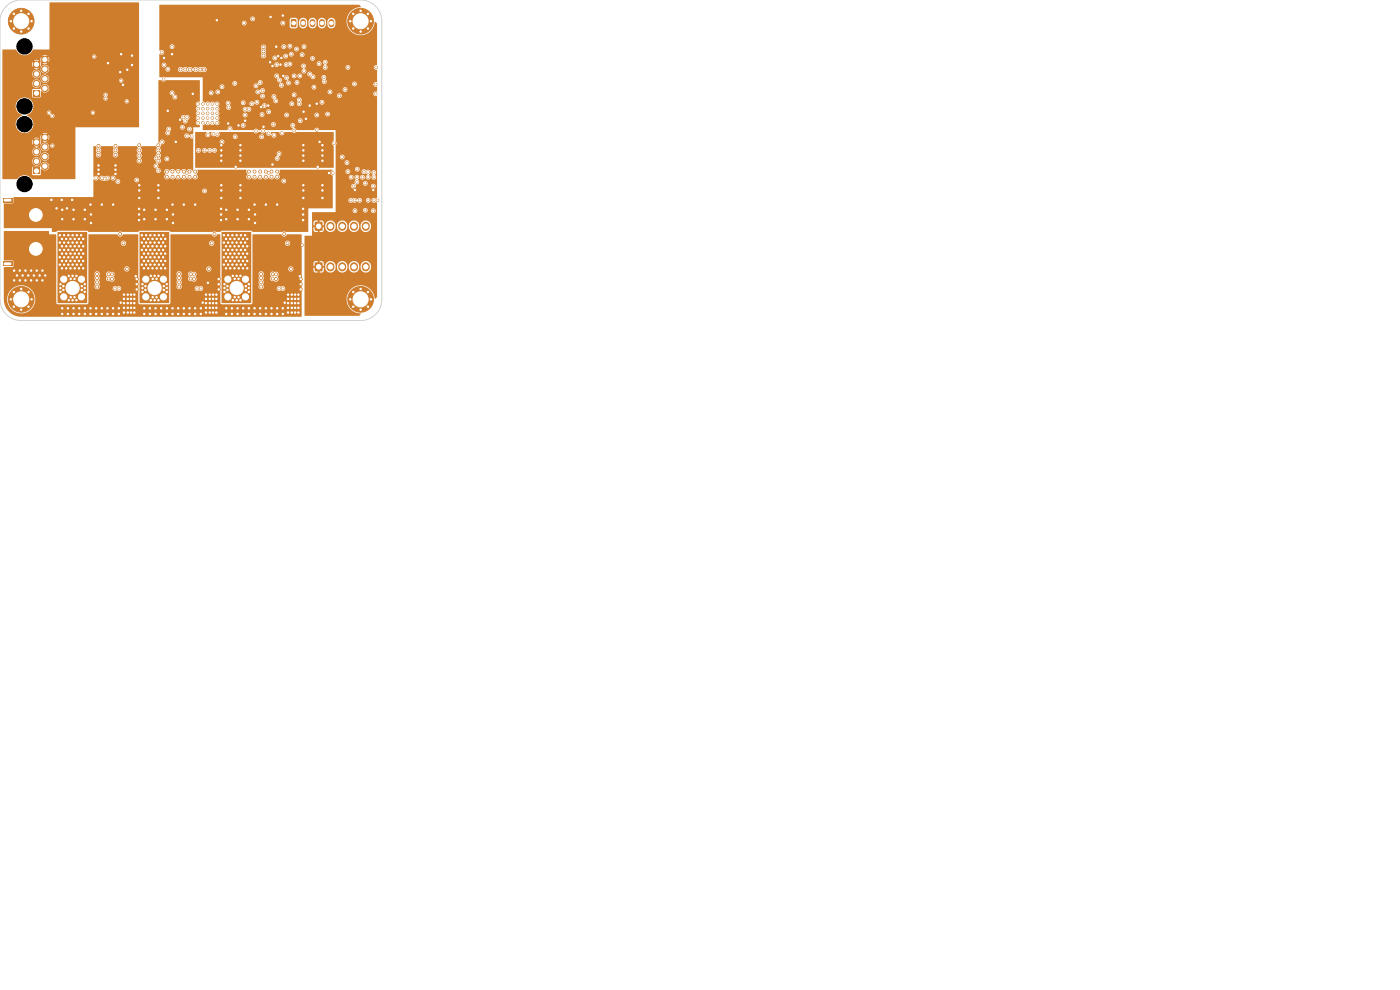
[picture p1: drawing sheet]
<svg xmlns="http://www.w3.org/2000/svg" width="297mm" height="210mm" viewBox="0 0 297 210" stroke-linecap="round" stroke-linejoin="round" font-family="sans-serif">
<g fill="#ce7d2c" stroke="#ce7d2c" stroke-width=".21">
<circle cx="12.8" cy="60.3" r=".25"/>
<circle cx="12.8" cy="61.1" r=".25"/>
<circle cx="12.8" cy="61.9" r=".25"/>
<circle cx="13.5" cy="60.7" r=".25"/>
<circle cx="13.5" cy="61.5" r=".25"/>
<circle cx="13.5" cy="59.2" r=".9"/>
<circle cx="13.5" cy="63" r=".9"/>
<circle cx="14.6" cy="58.5" r=".25"/>
<circle cx="14.6" cy="63.7" r=".25"/>
<circle cx="15" cy="59.2" r=".25"/>
<circle cx="15" cy="63" r=".25"/>
<circle cx="15.4" cy="58.5" r=".25"/>
</g>
<path d="M12.6 58.2l5.4-.1 .3 .2 .1 5.4-.2 .3-5.4 .1-.3-.2-.1-5.4z" fill="#ce7d2c"/>
<g fill="#ce7d2c" stroke="#ce7d2c" stroke-width=".21">
<circle cx="15.4" cy="63.7" r=".25"/>
<circle cx="15.8" cy="59.2" r=".25"/>
<circle cx="15.8" cy="63" r=".25"/>
<circle cx="16.2" cy="58.5" r=".25"/>
<circle cx="16.2" cy="63.7" r=".25"/>
<circle cx="17.3" cy="59.2" r=".9"/>
<circle cx="17.3" cy="63" r=".9"/>
<circle cx="17.4" cy="60.7" r=".25"/>
<circle cx="17.4" cy="61.5" r=".25"/>
<circle cx="18" cy="60.3" r=".25"/>
<circle cx="18" cy="61.1" r=".25"/>
<circle cx="18" cy="61.9" r=".25"/>
</g>
<path d="M7 35.6h1.4v1.4h-1.4z" fill="#ce7d2c"/>
<g fill="#ce7d2c" stroke="#ce7d2c" stroke-width=".21">
<circle cx="9.5" cy="35.2" r=".7"/>
<circle cx="7.7" cy="34.2" r=".7"/>
<circle cx="9.5" cy="33.2" r=".7"/>
<circle cx="7.7" cy="32.2" r=".7"/>
<circle cx="9.5" cy="31.2" r=".7"/>
<circle cx="7.7" cy="30.1" r=".7"/>
<circle cx="9.5" cy="29.1" r=".7"/>
</g>
<g fill="#ce7d2c">
<path d="M.6 55.5h2v.9h-2z"/>
<path d="M.6 42h2v.9h-2z"/>
</g>
<circle cx="7.6" cy="45.6" r="2.05" fill="#ce7d2c" stroke="#ce7d2c" stroke-width=".21"/>
<path d="M5.9 51.1l.5-.3h2.2a1.03 1.03 0 0 1 1 1v2a1.03 1.03 0 0 1-1 1.1h-2a1.03 1.03 0 0 1-1.1-1.1l.1-2.2z" fill="#ce7d2c"/>
<g fill="#ce7d2c" stroke="#ce7d2c" stroke-width=".21">
<circle cx="47.6" cy="60.3" r=".25"/>
<circle cx="47.6" cy="61.1" r=".25"/>
<circle cx="47.6" cy="61.9" r=".25"/>
<circle cx="48.2" cy="60.7" r=".25"/>
<circle cx="48.2" cy="61.5" r=".25"/>
<circle cx="48.3" cy="59.2" r=".9"/>
<circle cx="48.3" cy="63" r=".9"/>
<circle cx="49.4" cy="58.5" r=".25"/>
<circle cx="49.4" cy="63.7" r=".25"/>
<circle cx="49.8" cy="59.2" r=".25"/>
<circle cx="49.8" cy="63" r=".25"/>
<circle cx="50.2" cy="58.5" r=".25"/>
</g>
<path d="M47.4 58.2l5.4-.1 .3 .2 .1 5.4-.2 .3-5.4 .1-.3-.2-.1-5.4z" fill="#ce7d2c"/>
<g fill="#ce7d2c" stroke="#ce7d2c" stroke-width=".21">
<circle cx="50.2" cy="63.7" r=".25"/>
<circle cx="50.6" cy="59.2" r=".25"/>
<circle cx="50.6" cy="63" r=".25"/>
<circle cx="51" cy="58.5" r=".25"/>
<circle cx="51" cy="63.7" r=".25"/>
<circle cx="52.1" cy="59.2" r=".9"/>
<circle cx="52.1" cy="63" r=".9"/>
<circle cx="52.2" cy="60.7" r=".25"/>
<circle cx="52.2" cy="61.5" r=".25"/>
<circle cx="52.8" cy="60.3" r=".25"/>
<circle cx="52.8" cy="61.1" r=".25"/>
<circle cx="52.8" cy="61.9" r=".25"/>
<circle cx="74.3" cy="63.5" r=".23"/>
<circle cx="74.9" cy="61.9" r=".23"/>
<circle cx="74.9" cy="65.1" r=".23"/>
<circle cx="76.5" cy="61.3" r=".23"/>
<circle cx="76.5" cy="63.5" r="2.72"/>
<circle cx="76.5" cy="65.7" r=".23"/>
<circle cx="78.1" cy="61.9" r=".23"/>
<circle cx="78.1" cy="65.1" r=".23"/>
<circle cx="78.7" cy="63.5" r=".23"/>
</g>
<path d="M66.8 47.1h1.6v1.8h-1.6z" fill="#ce7d2c"/>
<path d="M70.1 47.9v.2M72.6 47.9v.2M75.1 47.9v.2M77.6 47.9v.2" fill="none" stroke="#ce7d2c" stroke-width="1.7"/>
<g fill="#ce7d2c" stroke="#ce7d2c" stroke-width=".21">
<circle cx="74.3" cy="4.5" r=".23"/>
<circle cx="74.9" cy="2.9" r=".23"/>
<circle cx="74.9" cy="6.1" r=".23"/>
<circle cx="76.5" cy="2.3" r=".23"/>
<circle cx="76.5" cy="4.5" r="2.72"/>
<circle cx="76.5" cy="6.7" r=".23"/>
<circle cx="78.1" cy="2.9" r=".23"/>
<circle cx="78.1" cy="6.1" r=".23"/>
<circle cx="78.7" cy="4.5" r=".23"/>
<circle cx="30.2" cy="60.3" r=".25"/>
<circle cx="30.2" cy="61.1" r=".25"/>
<circle cx="30.2" cy="61.9" r=".25"/>
<circle cx="30.8" cy="60.7" r=".25"/>
<circle cx="30.8" cy="61.5" r=".25"/>
<circle cx="30.9" cy="59.2" r=".9"/>
<circle cx="30.9" cy="63" r=".9"/>
<circle cx="32" cy="58.5" r=".25"/>
<circle cx="32" cy="63.7" r=".25"/>
<circle cx="32.4" cy="59.2" r=".25"/>
<circle cx="32.4" cy="63" r=".25"/>
<circle cx="32.8" cy="58.5" r=".25"/>
</g>
<path d="M30 58.2l5.4-.1 .3 .2 .1 5.4-.2 .3-5.4 .1-.3-.2-.1-5.4z" fill="#ce7d2c"/>
<g fill="#ce7d2c" stroke="#ce7d2c" stroke-width=".21">
<circle cx="32.8" cy="63.7" r=".25"/>
<circle cx="33.2" cy="59.2" r=".25"/>
<circle cx="33.2" cy="63" r=".25"/>
<circle cx="33.6" cy="58.5" r=".25"/>
<circle cx="33.6" cy="63.7" r=".25"/>
<circle cx="34.7" cy="59.2" r=".9"/>
<circle cx="34.7" cy="63" r=".9"/>
<circle cx="34.8" cy="60.7" r=".25"/>
<circle cx="34.8" cy="61.5" r=".25"/>
<circle cx="35.4" cy="60.3" r=".25"/>
<circle cx="35.4" cy="61.1" r=".25"/>
<circle cx="35.4" cy="61.9" r=".25"/>
</g>
<path d="M66.8 55.7h1.6v1.8h-1.6z" fill="#ce7d2c"/>
<path d="M70.1 56.5v.2M72.6 56.5v.2M75.1 56.5v.2M77.6 56.5v.2" fill="none" stroke="#ce7d2c" stroke-width="1.7"/>
<g fill="#ce7d2c" stroke="#ce7d2c" stroke-width=".21">
<circle cx="2.3" cy="63.5" r=".23"/>
<circle cx="2.9" cy="61.9" r=".23"/>
<circle cx="2.9" cy="65.1" r=".23"/>
<circle cx="4.5" cy="61.3" r=".23"/>
<circle cx="4.5" cy="63.5" r="2.72"/>
<circle cx="4.5" cy="65.7" r=".23"/>
<circle cx="6.1" cy="61.9" r=".23"/>
<circle cx="6.1" cy="65.1" r=".23"/>
<circle cx="6.7" cy="63.5" r=".23"/>
</g>
<path d="M61.8 4.1l.8-.1 .3 .2v1.3l-.2 .3h-.8l-.2-.2z" fill="#ce7d2c"/>
<path d="M64.3 4.6v.6M66.3 4.6v.6M68.3 4.6v.6M70.3 4.6v.6" fill="none" stroke="#ce7d2c" stroke-width="1.2"/>
<path d="M7 19.1h1.4v1.4h-1.4z" fill="#ce7d2c"/>
<g fill="#ce7d2c" stroke="#ce7d2c" stroke-width=".21">
<circle cx="9.5" cy="18.7" r=".7"/>
<circle cx="7.7" cy="17.7" r=".7"/>
<circle cx="9.5" cy="16.7" r=".7"/>
<circle cx="7.7" cy="15.7" r=".7"/>
<circle cx="9.5" cy="14.7" r=".7"/>
<circle cx="7.7" cy="13.6" r=".7"/>
<circle cx="9.5" cy="12.6" r=".7"/>
<circle cx="2.3" cy="4.5" r=".23"/>
<circle cx="2.9" cy="2.9" r=".23"/>
<circle cx="2.9" cy="6.1" r=".23"/>
<circle cx="4.5" cy="2.3" r=".23"/>
<circle cx="4.5" cy="4.5" r="2.72"/>
<circle cx="4.5" cy="6.7" r=".23"/>
<circle cx="6.1" cy="2.9" r=".23"/>
<circle cx="6.1" cy="6.1" r=".23"/>
<circle cx="6.7" cy="4.5" r=".23"/>
<circle cx="42" cy="22" r=".25"/>
<circle cx="42" cy="23" r=".25"/>
<circle cx="42" cy="24" r=".25"/>
<circle cx="42" cy="25" r=".25"/>
<circle cx="42" cy="26" r=".25"/>
<circle cx="43" cy="22" r=".25"/>
<circle cx="43" cy="23" r=".25"/>
<circle cx="43" cy="24" r=".25"/>
<circle cx="43" cy="25" r=".25"/>
<circle cx="43" cy="26" r=".25"/>
<circle cx="44" cy="22" r=".25"/>
<circle cx="44" cy="23" r=".25"/>
<circle cx="44" cy="24" r=".25"/>
<circle cx="44" cy="25" r=".25"/>
<circle cx="44" cy="26" r=".25"/>
<circle cx="45" cy="22" r=".25"/>
<circle cx="45" cy="23" r=".25"/>
<circle cx="45" cy="24" r=".25"/>
<circle cx="45" cy="25" r=".25"/>
<circle cx="45" cy="26" r=".25"/>
<circle cx="46" cy="22" r=".25"/>
<circle cx="46" cy="23" r=".25"/>
<circle cx="46" cy="24" r=".25"/>
<circle cx="46" cy="25" r=".25"/>
<circle cx="46" cy="26" r=".25"/>
<circle cx="29.5" cy="39.3" r=".3"/>
<circle cx="68.4" cy="40.4" r=".3"/>
<circle cx="15.3" cy="42.4" r=".3"/>
<circle cx="24" cy="43.4" r=".3"/>
<circle cx="21.6" cy="43.4" r=".3"/>
<circle cx="51" cy="42" r=".3"/>
<circle cx="24.5" cy="36.9" r=".25"/>
<circle cx="46.9" cy="46.7" r=".3"/>
<circle cx="46.9" cy="44.3" r=".3"/>
<circle cx="15.6" cy="44.5" r=".3"/>
<circle cx="29.5" cy="45.5" r=".3"/>
<circle cx="36.7" cy="47.3" r=".3"/>
<circle cx="39" cy="43.4" r=".3"/>
<circle cx="64.3" cy="46.7" r=".3"/>
<circle cx="29.5" cy="44.3" r=".3"/>
<circle cx="68.4" cy="42" r=".3"/>
<circle cx="46.9" cy="39.3" r=".3"/>
<circle cx="12" cy="44.2" r=".3"/>
<circle cx="29.5" cy="42" r=".3"/>
<circle cx="10.9" cy="42.4" r=".3"/>
<circle cx="68.4" cy="39.3" r=".3"/>
<circle cx="51" cy="39.3" r=".3"/>
<circle cx="40.9" cy="19.9" r=".25"/>
<circle cx="29.5" cy="40.4" r=".3"/>
<circle cx="36.6" cy="43.4" r=".3"/>
<circle cx="64.3" cy="45.5" r=".3"/>
<circle cx="64.3" cy="39.3" r=".3"/>
<circle cx="52.8" cy="44.5" r=".3"/>
<circle cx="54.1" cy="47.3" r=".3"/>
<circle cx="33.6" cy="39.3" r=".3"/>
<circle cx="52.8" cy="46.5" r=".3"/>
<circle cx="33" cy="44.5" r=".3"/>
<circle cx="20.9" cy="36.9" r=".25"/>
<circle cx="41.4" cy="43.4" r=".3"/>
<circle cx="35.6" cy="23.5" r=".25"/>
<circle cx="50.4" cy="44.5" r=".3"/>
<circle cx="35.4" cy="44.5" r=".3"/>
<circle cx="64.3" cy="42" r=".3"/>
<circle cx="69.8" cy="36.7" r=".25"/>
<circle cx="64.3" cy="44.3" r=".3"/>
<circle cx="58.8" cy="43.4" r=".3"/>
<circle cx="19.3" cy="45.5" r=".3"/>
<circle cx="48" cy="44.5" r=".3"/>
<circle cx="24.5" cy="35.1" r=".25"/>
<circle cx="18" cy="44.5" r=".3"/>
<circle cx="33.6" cy="40.4" r=".3"/>
<circle cx="37.3" cy="30.1" r=".25"/>
<circle cx="20.9" cy="35.1" r=".25"/>
<circle cx="46.9" cy="42" r=".3"/>
<circle cx="13.2" cy="46.5" r=".3"/>
<circle cx="18" cy="46.5" r=".3"/>
<circle cx="33.6" cy="42" r=".3"/>
<circle cx="46.9" cy="40.4" r=".3"/>
<circle cx="50.4" cy="46.5" r=".3"/>
<circle cx="29.5" cy="46.7" r=".3"/>
<circle cx="14.2" cy="44.2" r=".3"/>
<circle cx="30.6" cy="46.5" r=".3"/>
<circle cx="54.1" cy="45.5" r=".3"/>
<circle cx="46.9" cy="45.5" r=".3"/>
<circle cx="19.2" cy="43.4" r=".3"/>
<circle cx="15.6" cy="46.5" r=".3"/>
<circle cx="35.4" cy="46.5" r=".3"/>
<circle cx="33" cy="46.5" r=".3"/>
<circle cx="30.6" cy="44.5" r=".3"/>
<circle cx="56.4" cy="43.4" r=".3"/>
<circle cx="19.3" cy="47.3" r=".3"/>
<circle cx="24.5" cy="36" r=".25"/>
<circle cx="13.2" cy="44.5" r=".3"/>
<circle cx="36.7" cy="45.5" r=".3"/>
<circle cx="54" cy="43.4" r=".3"/>
<circle cx="38.2" cy="25.4" r=".25"/>
<circle cx="20.9" cy="36" r=".25"/>
<circle cx="51" cy="40.4" r=".3"/>
<circle cx="64.3" cy="40.4" r=".3"/>
<circle cx="48" cy="46.5" r=".3"/>
<circle cx="13.1" cy="42.4" r=".3"/>
<circle cx="20.9" cy="31.9" r=".3"/>
<circle cx="63.7" cy="25.6" r=".25"/>
<circle cx="56.4" cy="36.4" r=".3"/>
<circle cx="56.4" cy="65.4" r=".3"/>
<circle cx="25.2" cy="66.6" r=".3"/>
<circle cx="63.3" cy="65.3" r=".3"/>
<circle cx="45.9" cy="64.3" r=".3"/>
<circle cx="51.6" cy="26.6" r=".25"/>
<circle cx="58.8" cy="36.4" r=".3"/>
<circle cx="29" cy="60.3" r=".3"/>
<circle cx="39" cy="37.5" r=".3"/>
<circle cx="60.2" cy="9.9" r=".25"/>
<circle cx="45.9" cy="65.3" r=".3"/>
<circle cx="18" cy="66.6" r=".3"/>
<circle cx="30.6" cy="65.4" r=".3"/>
<circle cx="46.4" cy="61.4" r=".3"/>
<circle cx="20.4" cy="37.8" r=".25"/>
<circle cx="36.6" cy="66.6" r=".3"/>
<circle cx="44.1" cy="60" r=".25"/>
<circle cx="13.2" cy="65.4" r=".3"/>
<circle cx="6" cy="58.4" r=".3"/>
<circle cx="19.2" cy="65.4" r=".3"/>
<circle cx="22.8" cy="66.6" r=".3"/>
<circle cx="79.7" cy="17.9" r=".25"/>
<circle cx="25.2" cy="65.4" r=".3"/>
<circle cx="67.2" cy="24.4" r=".25"/>
<circle cx="33.6" cy="30.8" r=".3"/>
<circle cx="55.2" cy="65.4" r=".3"/>
<circle cx="61.1" cy="62.5" r=".3"/>
<circle cx="48" cy="66.6" r=".3"/>
<circle cx="57" cy="36.7" r=".25"/>
<circle cx="60" cy="4.9" r=".25"/>
<circle cx="40.2" cy="65.4" r=".3"/>
<circle cx="44.5" cy="63.4" r=".3"/>
<circle cx="4.2" cy="57.4" r=".3"/>
<circle cx="58.7" cy="13.7" r=".25"/>
<circle cx="63.8" cy="60.3" r=".3"/>
<circle cx="27.1" cy="63.4" r=".3"/>
<circle cx="68.3" cy="21.7" r=".25"/>
<circle cx="3" cy="57.4" r=".3"/>
<circle cx="64.3" cy="31.9" r=".3"/>
<circle cx="51" cy="31.9" r=".3"/>
<circle cx="27.8" cy="66.3" r=".3"/>
<circle cx="29.5" cy="30.8" r=".3"/>
<circle cx="16.8" cy="66.6" r=".3"/>
<circle cx="67.2" cy="27.6" r=".25"/>
<circle cx="40.2" cy="37.5" r=".3"/>
<circle cx="62.6" cy="66.3" r=".3"/>
<circle cx="43" cy="64.2" r=".25"/>
<circle cx="50.4" cy="65.4" r=".3"/>
<circle cx="44.5" cy="65.3" r=".3"/>
<circle cx="24.5" cy="30.9" r=".3"/>
<circle cx="29.5" cy="31.9" r=".3"/>
<circle cx="54" cy="37.5" r=".3"/>
<circle cx="37.1" cy="20.6" r=".25"/>
<circle cx="51" cy="30.8" r=".3"/>
<circle cx="63.5" cy="22" r=".25"/>
<circle cx="79.2" cy="44.7" r=".25"/>
<circle cx="79.7" cy="19.9" r=".25"/>
<circle cx="67.4" cy="35.4" r=".25"/>
<circle cx="68.4" cy="31.9" r=".3"/>
<circle cx="35.4" cy="66.6" r=".3"/>
<circle cx="51.8" cy="4.9" r=".25"/>
<circle cx="60.7" cy="13.7" r=".25"/>
<circle cx="58.8" cy="66.6" r=".3"/>
<circle cx="42.6" cy="65.4" r=".3"/>
<circle cx="46.9" cy="33" r=".3"/>
<circle cx="40.2" cy="66.6" r=".3"/>
<circle cx="26.3" cy="66.3" r=".3"/>
<circle cx="41.4" cy="37.5" r=".3"/>
<circle cx="20.9" cy="32.9" r=".3"/>
<circle cx="39.3" cy="14.8" r=".3"/>
<circle cx="43.7" cy="64.3" r=".3"/>
<circle cx="35.6" cy="14.7" r=".25"/>
<circle cx="64.1" cy="52" r=".25"/>
<circle cx="39.6" cy="36.7" r=".25"/>
<circle cx="21.6" cy="37.8" r=".25"/>
<circle cx="28.8" cy="58.6" r=".25"/>
<circle cx="35.4" cy="36.4" r=".3"/>
<circle cx="61.1" cy="64.3" r=".3"/>
<circle cx="27.1" cy="62.5" r=".3"/>
<circle cx="57.8" cy="34.9" r=".25"/>
<circle cx="46.4" cy="60.3" r=".3"/>
<circle cx="56.1" cy="22.4" r=".25"/>
<circle cx="36.6" cy="37.5" r=".3"/>
<circle cx="52" cy="24.4" r=".25"/>
<circle cx="9.6" cy="58.4" r=".3"/>
<circle cx="37.8" cy="37.5" r=".3"/>
<circle cx="36.6" cy="65.4" r=".3"/>
<circle cx="61.1" cy="66.3" r=".3"/>
<circle cx="37.8" cy="65.4" r=".3"/>
<circle cx="58.3" cy="12.3" r=".25"/>
<circle cx="19.2" cy="66.6" r=".3"/>
<circle cx="52.8" cy="37.5" r=".3"/>
<circle cx="4.2" cy="59.5" r=".3"/>
<circle cx="34.8" cy="13.8" r=".25"/>
<circle cx="24" cy="65.4" r=".3"/>
<circle cx="73.8" cy="14.3" r=".25"/>
<circle cx="39" cy="66.6" r=".3"/>
<circle cx="60" cy="65.4" r=".3"/>
<circle cx="36.6" cy="36.4" r=".3"/>
<circle cx="51" cy="33" r=".3"/>
<circle cx="24" cy="66.6" r=".3"/>
<circle cx="42.5" cy="14.8" r=".3"/>
<circle cx="52" cy="23.2" r=".25"/>
<circle cx="37.8" cy="66.6" r=".3"/>
<circle cx="61.8" cy="11.5" r=".25"/>
<circle cx="25.6" cy="64.2" r=".25"/>
<circle cx="45.9" cy="63.4" r=".3"/>
<circle cx="21.6" cy="66.6" r=".3"/>
<circle cx="60.6" cy="11.9" r=".25"/>
<circle cx="38.3" cy="14.8" r=".3"/>
<circle cx="62.6" cy="63.4" r=".3"/>
<circle cx="45.2" cy="66.3" r=".3"/>
<circle cx="8.4" cy="58.4" r=".3"/>
<circle cx="28.5" cy="62.5" r=".3"/>
<circle cx="52.8" cy="66.6" r=".3"/>
<circle cx="27.8" cy="65.3" r=".3"/>
<circle cx="20.4" cy="65.4" r=".3"/>
<circle cx="29" cy="61.4" r=".3"/>
<circle cx="22.8" cy="65.4" r=".3"/>
<circle cx="27.8" cy="63.4" r=".3"/>
<circle cx="9" cy="57.4" r=".3"/>
<circle cx="43.7" cy="63.4" r=".3"/>
<circle cx="61.9" cy="62.5" r=".3"/>
<circle cx="5.4" cy="57.4" r=".3"/>
<circle cx="49.2" cy="66.6" r=".3"/>
<circle cx="54" cy="36.4" r=".3"/>
<circle cx="63.3" cy="66.3" r=".3"/>
<circle cx="61.1" cy="65.3" r=".3"/>
<circle cx="28.5" cy="66.3" r=".3"/>
<circle cx="25" cy="38.5" r=".25"/>
<circle cx="52.8" cy="36.4" r=".3"/>
<circle cx="57.6" cy="66.6" r=".3"/>
<circle cx="7.8" cy="59.5" r=".3"/>
<circle cx="67.8" cy="30.1" r=".25"/>
<circle cx="5.4" cy="59.5" r=".3"/>
<circle cx="20.4" cy="66.6" r=".3"/>
<circle cx="58.8" cy="37.5" r=".3"/>
<circle cx="63.8" cy="61.4" r=".3"/>
<circle cx="75.3" cy="44.7" r=".25"/>
<circle cx="22.8" cy="37.8" r=".25"/>
<circle cx="28.5" cy="63.4" r=".3"/>
<circle cx="61.9" cy="66.3" r=".3"/>
<circle cx="55.9" cy="10.9" r=".3"/>
<circle cx="56.4" cy="66.6" r=".3"/>
<circle cx="64.3" cy="33" r=".3"/>
<circle cx="58.8" cy="65.4" r=".3"/>
<circle cx="56.4" cy="37.5" r=".3"/>
<circle cx="34.3" cy="11.1" r=".25"/>
<circle cx="64.3" cy="34.1" r=".3"/>
<circle cx="63.3" cy="63.4" r=".3"/>
<circle cx="44.5" cy="64.3" r=".3"/>
<circle cx="51" cy="34.1" r=".3"/>
<circle cx="57.6" cy="65.4" r=".3"/>
<circle cx="68.7" cy="16.4" r=".25"/>
<circle cx="35.8" cy="27.4" r=".25"/>
<circle cx="62.6" cy="62.5" r=".3"/>
<circle cx="26.3" cy="63.4" r=".3"/>
<circle cx="53.6" cy="4" r=".25"/>
<circle cx="43.4" cy="40.5" r=".25"/>
<circle cx="52.8" cy="65.4" r=".3"/>
<circle cx="28.5" cy="65.3" r=".3"/>
<circle cx="26.3" cy="64.3" r=".3"/>
<circle cx="15.6" cy="65.4" r=".3"/>
<circle cx="29" cy="59.2" r=".3"/>
<circle cx="34.2" cy="65.4" r=".3"/>
<circle cx="14.4" cy="66.6" r=".3"/>
<circle cx="57.6" cy="37.5" r=".3"/>
<circle cx="33.6" cy="34.1" r=".3"/>
<circle cx="40.2" cy="36.4" r=".3"/>
<circle cx="51.6" cy="65.4" r=".3"/>
<circle cx="30.6" cy="66.6" r=".3"/>
<circle cx="43.3" cy="14.8" r=".3"/>
<circle cx="44.5" cy="62.5" r=".3"/>
<circle cx="64.3" cy="30.8" r=".3"/>
<circle cx="46.4" cy="59.2" r=".3"/>
<circle cx="69" cy="13.2" r=".25"/>
<circle cx="44.5" cy="66.3" r=".3"/>
<circle cx="22.2" cy="37.9" r=".25"/>
<circle cx="27.8" cy="64.3" r=".3"/>
<circle cx="60.2" cy="38.4" r=".25"/>
<circle cx="61.1" cy="63.4" r=".3"/>
<circle cx="57.6" cy="36.4" r=".3"/>
<circle cx="26.3" cy="62.5" r=".3"/>
<circle cx="67.7" cy="13.5" r=".25"/>
<circle cx="43.7" cy="65.3" r=".3"/>
<circle cx="3.6" cy="58.4" r=".3"/>
<circle cx="35.4" cy="37.5" r=".3"/>
<circle cx="34.2" cy="66.6" r=".3"/>
<circle cx="29.5" cy="33" r=".3"/>
<circle cx="43.7" cy="66.3" r=".3"/>
<circle cx="63.6" cy="58.6" r=".25"/>
<circle cx="45.2" cy="62.5" r=".3"/>
<circle cx="69" cy="14.3" r=".25"/>
<circle cx="6.6" cy="59.5" r=".3"/>
<circle cx="6.6" cy="57.4" r=".3"/>
<circle cx="45.2" cy="65.3" r=".3"/>
<circle cx="63.3" cy="62.5" r=".3"/>
<circle cx="50.4" cy="66.6" r=".3"/>
<circle cx="24.5" cy="31.9" r=".3"/>
<circle cx="7.2" cy="58.4" r=".3"/>
<circle cx="33" cy="65.4" r=".3"/>
<circle cx="28.5" cy="64.3" r=".3"/>
<circle cx="54" cy="65.4" r=".3"/>
<circle cx="41.4" cy="65.4" r=".3"/>
<circle cx="51.6" cy="66.6" r=".3"/>
<circle cx="68.4" cy="33" r=".3"/>
<circle cx="64.1" cy="11.6" r=".25"/>
<circle cx="63.3" cy="64.3" r=".3"/>
<circle cx="51.6" cy="21.8" r=".25"/>
<circle cx="16.8" cy="65.4" r=".3"/>
<circle cx="39" cy="65.4" r=".3"/>
<circle cx="68.4" cy="30.8" r=".3"/>
<circle cx="61.9" cy="63.4" r=".3"/>
<circle cx="49.2" cy="65.4" r=".3"/>
<circle cx="63.8" cy="59.2" r=".3"/>
<circle cx="14.4" cy="65.4" r=".3"/>
<circle cx="61.9" cy="64.3" r=".3"/>
<circle cx="54" cy="66.6" r=".3"/>
<circle cx="55.2" cy="37.5" r=".3"/>
<circle cx="4.8" cy="58.4" r=".3"/>
<circle cx="46.9" cy="31.9" r=".3"/>
<circle cx="27.8" cy="62.5" r=".3"/>
<circle cx="55.2" cy="36.4" r=".3"/>
<circle cx="24.5" cy="32.9" r=".3"/>
<circle cx="39" cy="36.4" r=".3"/>
<circle cx="33.2" cy="33.6" r=".25"/>
<circle cx="69.5" cy="24.2" r=".25"/>
<circle cx="55.9" cy="11.8" r=".3"/>
<circle cx="36.5" cy="9.9" r=".25"/>
<circle cx="9" cy="59.5" r=".3"/>
<circle cx="34.4" cy="30.1" r=".25"/>
<circle cx="46.9" cy="34.1" r=".3"/>
<circle cx="60.4" cy="64.2" r=".25"/>
<circle cx="29.5" cy="34.1" r=".3"/>
<circle cx="42.6" cy="66.6" r=".3"/>
<circle cx="40.3" cy="14.8" r=".3"/>
<circle cx="13.2" cy="66.6" r=".3"/>
<circle cx="55.9" cy="10" r=".3"/>
<circle cx="45.9" cy="62.5" r=".3"/>
<circle cx="45.9" cy="66.3" r=".3"/>
<circle cx="61.9" cy="65.3" r=".3"/>
<circle cx="68.4" cy="34.1" r=".3"/>
<circle cx="62.1" cy="26.6" r=".25"/>
<circle cx="27.1" cy="65.3" r=".3"/>
<circle cx="79.8" cy="14.3" r=".25"/>
<circle cx="33.6" cy="33" r=".3"/>
<circle cx="20.9" cy="30.9" r=".3"/>
<circle cx="48" cy="65.4" r=".3"/>
<circle cx="45.2" cy="63.4" r=".3"/>
<circle cx="37.8" cy="36.4" r=".3"/>
<circle cx="31.8" cy="65.4" r=".3"/>
<circle cx="21.6" cy="65.4" r=".3"/>
<circle cx="43.7" cy="62.5" r=".3"/>
<circle cx="41.4" cy="66.6" r=".3"/>
<circle cx="54.5" cy="21.7" r=".25"/>
<circle cx="27.1" cy="66.3" r=".3"/>
<circle cx="24" cy="37.8" r=".25"/>
<circle cx="61.5" cy="13.6" r=".25"/>
<circle cx="70" cy="19.5" r=".25"/>
<circle cx="50" cy="35.4" r=".25"/>
<circle cx="41.5" cy="14.8" r=".3"/>
<circle cx="45.2" cy="64.3" r=".3"/>
<circle cx="35.4" cy="65.4" r=".3"/>
<circle cx="62.6" cy="65.3" r=".3"/>
<circle cx="55.2" cy="66.6" r=".3"/>
<circle cx="18" cy="65.4" r=".3"/>
<circle cx="31.8" cy="66.6" r=".3"/>
<circle cx="41.4" cy="36.4" r=".3"/>
<circle cx="33.6" cy="31.9" r=".3"/>
<circle cx="33" cy="66.6" r=".3"/>
<circle cx="15.6" cy="66.6" r=".3"/>
<circle cx="46.9" cy="30.8" r=".3"/>
<circle cx="7.8" cy="57.4" r=".3"/>
<circle cx="3" cy="59.5" r=".3"/>
<circle cx="62.6" cy="64.3" r=".3"/>
<circle cx="27.1" cy="64.3" r=".3"/>
<circle cx="60" cy="66.6" r=".3"/>
<circle cx="26.3" cy="65.3" r=".3"/>
<circle cx="59" cy="11.9" r=".25"/>
<circle cx="75.3" cy="40.3" r=".25"/>
<circle cx="52" cy="25.6" r=".25"/>
<circle cx="55.9" cy="26.9" r=".25"/>
<circle cx="60" cy="3.3" r=".25"/>
<circle cx="79.2" cy="40.3" r=".25"/>
<circle cx="64.9" cy="25.2" r=".25"/>
<circle cx="34.8" cy="12.3" r=".25"/>
<circle cx="36.5" cy="11.5" r=".25"/>
<circle cx="65.7" cy="22.4" r=".25"/>
<circle cx="59.7" cy="12.3" r=".25"/>
<circle cx="57.4" cy="3.6" r=".25"/>
<circle cx="59.5" cy="13.7" r=".25"/>
<circle cx="64.4" cy="23.7" r=".25"/>
<circle cx="46" cy="4.3" r=".25"/>
<circle cx="55.4" cy="22.7" r=".25"/>
<circle cx="58.6" cy="9.9" r=".25"/>
<circle cx="56.9" cy="22.4" r=".25"/>
<circle cx="48.4" cy="26.2" r=".25"/>
<circle cx="60.1" cy="16.1" r=".25"/>
<circle cx="67.2" cy="22" r=".25"/>
<circle cx="57.8" cy="14" r=".25"/>
<circle cx="50.6" cy="26.6" r=".25"/>
<circle cx="57.3" cy="13.2" r=".25"/>
<circle cx="58" cy="26.4" r=".25"/>
<circle cx="58.5" cy="21.4" r=".25"/>
<circle cx="25.5" cy="15.3" r=".25"/>
<circle cx="28" cy="11.8" r=".25"/>
<circle cx="28" cy="13.8" r=".25"/>
<circle cx="25.7" cy="11.5" r=".25"/>
<circle cx="26.1" cy="18" r=".25"/>
<circle cx="27" cy="14.8" r=".25"/>
<circle cx="22.9" cy="13.4" r=".25"/>
<circle cx="20.6" cy="60.8" r=".3"/>
<circle cx="23" cy="59.1" r=".3"/>
<circle cx="20.6" cy="58.1" r=".3"/>
<circle cx="20.6" cy="59" r=".3"/>
<circle cx="23.7" cy="59.2" r=".3"/>
<circle cx="23" cy="58.2" r=".3"/>
<circle cx="23.7" cy="58.2" r=".3"/>
<circle cx="20.6" cy="59.9" r=".3"/>
<circle cx="59.2" cy="61.2" r=".25"/>
<circle cx="57" cy="28.3" r=".25"/>
<circle cx="59.2" cy="32.6" r=".25"/>
<circle cx="45.3" cy="28.4" r=".25"/>
<circle cx="58.8" cy="33.6" r=".25"/>
<circle cx="55.8" cy="27.8" r=".25"/>
<circle cx="57.9" cy="58.2" r=".3"/>
<circle cx="55.4" cy="59" r=".3"/>
<circle cx="58.6" cy="59.2" r=".3"/>
<circle cx="58.6" cy="58.2" r=".3"/>
<circle cx="57.9" cy="59.1" r=".3"/>
<circle cx="55.4" cy="58.1" r=".3"/>
<circle cx="55.4" cy="59.9" r=".3"/>
<circle cx="55.4" cy="60.8" r=".3"/>
<circle cx="62.4" cy="16.1" r=".25"/>
<circle cx="61.2" cy="17.6" r=".25"/>
<circle cx="55.5" cy="29" r=".25"/>
<circle cx="66.3" cy="12.4" r=".25"/>
<circle cx="68.8" cy="17.3" r=".25"/>
<circle cx="75.7" cy="37.6" r=".25"/>
<circle cx="72" cy="20.3" r=".25"/>
<circle cx="64.5" cy="15.1" r=".25"/>
<circle cx="76.9" cy="37.6" r=".25"/>
<circle cx="76.3" cy="42.5" r=".25"/>
<circle cx="42.6" cy="61.2" r=".25"/>
<circle cx="42.1" cy="31.9" r=".25"/>
<circle cx="48.8" cy="27.3" r=".25"/>
<circle cx="64.4" cy="14" r=".25"/>
<circle cx="54.3" cy="27.8" r=".25"/>
<circle cx="58.1" cy="28.7" r=".25"/>
<circle cx="22.4" cy="20.1" r=".25"/>
<circle cx="20" cy="12" r=".25"/>
<circle cx="25.7" cy="17.1" r=".25"/>
<circle cx="47.1" cy="30.1" r=".25"/>
<circle cx="60.3" cy="49.7" r=".3"/>
<circle cx="40.2" cy="27.4" r=".25"/>
<circle cx="33.6" cy="36.2" r=".25"/>
<circle cx="29" cy="38.2" r=".25"/>
<circle cx="25.2" cy="61.2" r=".25"/>
<circle cx="63.6" cy="16.1" r=".25"/>
<circle cx="72.6" cy="33.3" r=".25"/>
<circle cx="73.8" cy="36.4" r=".25"/>
<circle cx="75.2" cy="42.5" r=".25"/>
<circle cx="75" cy="39.5" r=".25"/>
<circle cx="15.9" cy="50.7" r=".25"/>
<circle cx="14.9" cy="52.2" r=".25"/>
<circle cx="14.9" cy="53.8" r=".25"/>
<circle cx="16.7" cy="55.4" r=".25"/>
<circle cx="17.7" cy="50.7" r=".25"/>
<circle cx="17.6" cy="52.2" r=".25"/>
<circle cx="15.4" cy="51.5" r=".25"/>
<circle cx="14.9" cy="55.4" r=".25"/>
<circle cx="16.3" cy="54.6" r=".25"/>
<circle cx="12.7" cy="54.6" r=".25"/>
<circle cx="14.1" cy="50.7" r=".25"/>
<circle cx="13.6" cy="54.6" r=".25"/>
<circle cx="17.6" cy="55.4" r=".25"/>
<circle cx="17.6" cy="56.9" r=".25"/>
<circle cx="15" cy="50.7" r=".25"/>
<circle cx="17.2" cy="56.1" r=".25"/>
<circle cx="16.3" cy="56.1" r=".25"/>
<circle cx="13.6" cy="51.5" r=".25"/>
<circle cx="12.7" cy="53" r=".25"/>
<circle cx="16.7" cy="53.8" r=".25"/>
<circle cx="12.7" cy="49.9" r=".25"/>
<circle cx="12.7" cy="56.1" r=".25"/>
<circle cx="16.3" cy="49.9" r=".25"/>
<circle cx="15.8" cy="53.8" r=".25"/>
<circle cx="16.3" cy="51.5" r=".25"/>
<circle cx="15.4" cy="49.9" r=".25"/>
<circle cx="35.4" cy="33.7" r=".25"/>
<circle cx="17.2" cy="51.5" r=".25"/>
<circle cx="15.9" cy="56.9" r=".25"/>
<circle cx="13.6" cy="49.9" r=".25"/>
<circle cx="16.3" cy="53" r=".25"/>
<circle cx="33.1" cy="35.2" r=".25"/>
<circle cx="14" cy="53.8" r=".25"/>
<circle cx="17.2" cy="49.9" r=".25"/>
<circle cx="14.5" cy="51.5" r=".25"/>
<circle cx="13.1" cy="52.2" r=".25"/>
<circle cx="15.8" cy="52.2" r=".25"/>
<circle cx="14.5" cy="53" r=".25"/>
<circle cx="13.1" cy="55.4" r=".25"/>
<circle cx="17.2" cy="53" r=".25"/>
<circle cx="17.2" cy="54.6" r=".25"/>
<circle cx="15.8" cy="55.4" r=".25"/>
<circle cx="15.4" cy="56.1" r=".25"/>
<circle cx="13.6" cy="56.1" r=".25"/>
<circle cx="17.6" cy="53.8" r=".25"/>
<circle cx="14" cy="55.4" r=".25"/>
<circle cx="15.4" cy="53" r=".25"/>
<circle cx="13.2" cy="50.7" r=".25"/>
<circle cx="14" cy="52.2" r=".25"/>
<circle cx="14.5" cy="54.6" r=".25"/>
<circle cx="13.6" cy="53" r=".25"/>
<circle cx="14.5" cy="56.1" r=".25"/>
<circle cx="16.8" cy="56.9" r=".25"/>
<circle cx="14.1" cy="56.9" r=".25"/>
<circle cx="16.7" cy="52.2" r=".25"/>
<circle cx="15" cy="56.9" r=".25"/>
<circle cx="15.4" cy="54.6" r=".25"/>
<circle cx="12.7" cy="51.5" r=".25"/>
<circle cx="13.2" cy="56.9" r=".25"/>
<circle cx="26.2" cy="51.6" r=".3"/>
<circle cx="13.1" cy="53.8" r=".25"/>
<circle cx="39.3" cy="25.7" r=".25"/>
<circle cx="16.8" cy="50.7" r=".25"/>
<circle cx="14.5" cy="49.9" r=".25"/>
<circle cx="75.2" cy="17.8" r=".25"/>
<circle cx="64.5" cy="9.9" r=".25"/>
<circle cx="58.7" cy="16.1" r=".25"/>
<circle cx="61.5" cy="9.8" r=".25"/>
<circle cx="73.2" cy="19" r=".25"/>
<circle cx="63.5" cy="21.2" r=".25"/>
<circle cx="19.7" cy="23.9" r=".25"/>
<circle cx="10.4" cy="23.9" r=".25"/>
<circle cx="26.9" cy="21.5" r=".25"/>
<circle cx="22.4" cy="20.9" r=".25"/>
<circle cx="11.1" cy="30.9" r=".25"/>
<circle cx="11.1" cy="24.6" r=".25"/>
<circle cx="52.8" cy="23.2" r=".25"/>
<circle cx="53.4" cy="22" r=".25"/>
<circle cx="55.7" cy="20.4" r=".25"/>
<circle cx="34.7" cy="16.8" r=".25"/>
<circle cx="57" cy="23.7" r=".25"/>
<circle cx="36.5" cy="19.7" r=".25"/>
<circle cx="50.6" cy="56.9" r=".25"/>
<circle cx="47.5" cy="51.5" r=".25"/>
<circle cx="51.1" cy="54.6" r=".25"/>
<circle cx="48.9" cy="50.7" r=".25"/>
<circle cx="47.5" cy="53" r=".25"/>
<circle cx="47.9" cy="50.7" r=".25"/>
<circle cx="49.3" cy="54.6" r=".25"/>
<circle cx="51.1" cy="56.1" r=".25"/>
<circle cx="48.9" cy="52.2" r=".25"/>
<circle cx="50.6" cy="53.8" r=".25"/>
<circle cx="51.6" cy="56.9" r=".25"/>
<circle cx="51.1" cy="51.5" r=".25"/>
<circle cx="61" cy="51.6" r=".3"/>
<circle cx="48.9" cy="53.8" r=".25"/>
<circle cx="47.9" cy="55.4" r=".25"/>
<circle cx="52" cy="51.5" r=".25"/>
<circle cx="50.6" cy="55.4" r=".25"/>
<circle cx="50.2" cy="49.9" r=".25"/>
<circle cx="51.6" cy="53.8" r=".25"/>
<circle cx="52" cy="49.9" r=".25"/>
<circle cx="48.4" cy="56.1" r=".25"/>
<circle cx="52" cy="54.6" r=".25"/>
<circle cx="49.3" cy="49.9" r=".25"/>
<circle cx="47.5" cy="49.9" r=".25"/>
<circle cx="48.4" cy="53" r=".25"/>
<circle cx="47.5" cy="56.1" r=".25"/>
<circle cx="47.5" cy="54.6" r=".25"/>
<circle cx="50.6" cy="50.7" r=".25"/>
<circle cx="49.8" cy="56.9" r=".25"/>
<circle cx="47.9" cy="56.9" r=".25"/>
<circle cx="48.9" cy="56.9" r=".25"/>
<circle cx="52" cy="53" r=".25"/>
<circle cx="51.1" cy="49.9" r=".25"/>
<circle cx="52.5" cy="50.7" r=".25"/>
<circle cx="52.5" cy="56.9" r=".25"/>
<circle cx="49.7" cy="55.4" r=".25"/>
<circle cx="48.4" cy="49.9" r=".25"/>
<circle cx="50.2" cy="51.5" r=".25"/>
<circle cx="47.9" cy="53.8" r=".25"/>
<circle cx="52.4" cy="52.2" r=".25"/>
<circle cx="49.3" cy="51.5" r=".25"/>
<circle cx="51.1" cy="53" r=".25"/>
<circle cx="48.4" cy="51.5" r=".25"/>
<circle cx="52.4" cy="53.8" r=".25"/>
<circle cx="51.6" cy="52.2" r=".25"/>
<circle cx="49.8" cy="50.7" r=".25"/>
<circle cx="52" cy="56.1" r=".25"/>
<circle cx="51.6" cy="50.7" r=".25"/>
<circle cx="47.9" cy="52.2" r=".25"/>
<circle cx="50.2" cy="56.1" r=".25"/>
<circle cx="49.7" cy="53.8" r=".25"/>
<circle cx="48.4" cy="54.6" r=".25"/>
<circle cx="48.9" cy="55.4" r=".25"/>
<circle cx="44.1" cy="28.6" r=".25"/>
<circle cx="50.6" cy="52.2" r=".25"/>
<circle cx="49.3" cy="56.1" r=".25"/>
<circle cx="52.4" cy="55.4" r=".25"/>
<circle cx="51.6" cy="55.4" r=".25"/>
<circle cx="49.3" cy="53" r=".25"/>
<circle cx="50.2" cy="54.6" r=".25"/>
<circle cx="49.7" cy="52.2" r=".25"/>
<circle cx="50.2" cy="53" r=".25"/>
<circle cx="26.9" cy="57" r=".3"/>
<circle cx="38.7" cy="27" r=".25"/>
<circle cx="65.7" cy="15.7" r=".25"/>
<circle cx="66.6" cy="18.5" r=".25"/>
<circle cx="44.3" cy="57" r=".3"/>
<circle cx="43.4" cy="31.9" r=".25"/>
<circle cx="30.5" cy="55.4" r=".25"/>
<circle cx="33.2" cy="56.9" r=".25"/>
<circle cx="31.5" cy="56.9" r=".25"/>
<circle cx="32.8" cy="49.9" r=".25"/>
<circle cx="33.7" cy="53" r=".25"/>
<circle cx="34.6" cy="49.9" r=".25"/>
<circle cx="31" cy="54.6" r=".25"/>
<circle cx="33.2" cy="53.8" r=".25"/>
<circle cx="35.1" cy="50.7" r=".25"/>
<circle cx="35" cy="52.2" r=".25"/>
<circle cx="34.2" cy="53.8" r=".25"/>
<circle cx="31.5" cy="53.8" r=".25"/>
<circle cx="30.5" cy="53.8" r=".25"/>
<circle cx="35" cy="53.8" r=".25"/>
<circle cx="32.8" cy="56.1" r=".25"/>
<circle cx="32.3" cy="56.9" r=".25"/>
<circle cx="44.5" cy="31.9" r=".25"/>
<circle cx="31.5" cy="52.2" r=".25"/>
<circle cx="33.2" cy="50.7" r=".25"/>
<circle cx="30.5" cy="52.2" r=".25"/>
<circle cx="32.3" cy="52.2" r=".25"/>
<circle cx="30.1" cy="56.1" r=".25"/>
<circle cx="31" cy="53" r=".25"/>
<circle cx="32.8" cy="53" r=".25"/>
<circle cx="35" cy="55.4" r=".25"/>
<circle cx="31.9" cy="56.1" r=".25"/>
<circle cx="32.3" cy="50.7" r=".25"/>
<circle cx="33.7" cy="54.6" r=".25"/>
<circle cx="34.2" cy="55.4" r=".25"/>
<circle cx="44.9" cy="51.6" r=".3"/>
<circle cx="34.2" cy="56.9" r=".25"/>
<circle cx="30.1" cy="54.6" r=".25"/>
<circle cx="32.8" cy="51.5" r=".25"/>
<circle cx="33.7" cy="51.5" r=".25"/>
<circle cx="34.2" cy="52.2" r=".25"/>
<circle cx="30.5" cy="56.9" r=".25"/>
<circle cx="31.5" cy="55.4" r=".25"/>
<circle cx="34.2" cy="50.7" r=".25"/>
<circle cx="30.1" cy="51.5" r=".25"/>
<circle cx="33.2" cy="52.2" r=".25"/>
<circle cx="35.1" cy="56.9" r=".25"/>
<circle cx="32.8" cy="54.6" r=".25"/>
<circle cx="33.7" cy="56.1" r=".25"/>
<circle cx="34.6" cy="54.6" r=".25"/>
<circle cx="31.9" cy="51.5" r=".25"/>
<circle cx="31.9" cy="54.6" r=".25"/>
<circle cx="30.1" cy="53" r=".25"/>
<circle cx="33.2" cy="55.4" r=".25"/>
<circle cx="31.9" cy="53" r=".25"/>
<circle cx="32.3" cy="53.8" r=".25"/>
<circle cx="31.9" cy="49.9" r=".25"/>
<circle cx="32.3" cy="55.4" r=".25"/>
<circle cx="34.6" cy="56.1" r=".25"/>
<circle cx="33.7" cy="49.9" r=".25"/>
<circle cx="34.6" cy="51.5" r=".25"/>
<circle cx="31.5" cy="50.7" r=".25"/>
<circle cx="30.1" cy="49.9" r=".25"/>
<circle cx="31" cy="56.1" r=".25"/>
<circle cx="31" cy="51.5" r=".25"/>
<circle cx="30.5" cy="50.7" r=".25"/>
<circle cx="34.6" cy="53" r=".25"/>
<circle cx="31" cy="49.9" r=".25"/>
<circle cx="78.1" cy="36.5" r=".25"/>
<circle cx="77.5" cy="44.6" r=".25"/>
<circle cx="78.1" cy="42.5" r=".25"/>
<circle cx="79.3" cy="36.6" r=".25"/>
<circle cx="79.3" cy="42.5" r=".25"/>
<circle cx="80.1" cy="42.5" r=".25"/>
<circle cx="79.3" cy="37.6" r=".25"/>
<circle cx="79.2" cy="39.5" r=".25"/>
<circle cx="39.7" cy="24.9" r=".25"/>
<circle cx="25.5" cy="49.7" r=".3"/>
<circle cx="61.9" cy="22" r=".25"/>
<circle cx="78.1" cy="37.6" r=".25"/>
<circle cx="77.2" cy="36.4" r=".25"/>
<circle cx="70.9" cy="30.4" r=".25"/>
<circle cx="70.6" cy="36.7" r=".25"/>
<circle cx="62.4" cy="27.7" r=".25"/>
<circle cx="45.5" cy="49.7" r=".3"/>
<circle cx="45.5" cy="31.9" r=".25"/>
<circle cx="40.7" cy="28.9" r=".25"/>
<circle cx="41.8" cy="61.2" r=".25"/>
<circle cx="38" cy="59" r=".3"/>
<circle cx="38" cy="59.9" r=".3"/>
<circle cx="40.5" cy="58.2" r=".3"/>
<circle cx="41.2" cy="59.2" r=".3"/>
<circle cx="38" cy="60.8" r=".3"/>
<circle cx="41.2" cy="58.2" r=".3"/>
<circle cx="38" cy="58.1" r=".3"/>
<circle cx="40.5" cy="59.1" r=".3"/>
<circle cx="24.4" cy="61.2" r=".25"/>
<circle cx="39.6" cy="28.8" r=".25"/>
<circle cx="59.8" cy="28.2" r=".25"/>
<circle cx="62.9" cy="10.4" r=".25"/>
<circle cx="74.5" cy="37.6" r=".25"/>
<circle cx="74.4" cy="42.5" r=".25"/>
<circle cx="61.7" cy="57" r=".3"/>
<circle cx="49.9" cy="29" r=".25"/>
<circle cx="38.9" cy="24.9" r=".25"/>
<circle cx="35.6" cy="28.2" r=".25"/>
<circle cx="58.1" cy="20.5" r=".25"/>
<circle cx="55.6" cy="24.3" r=".25"/>
<circle cx="46.1" cy="28.5" r=".25"/>
<circle cx="60" cy="61.2" r=".25"/>
<circle cx="59.3" cy="17" r=".25"/>
<circle cx="62.4" cy="20.1" r=".25"/>
<circle cx="63" cy="17.5" r=".25"/>
<circle cx="66.4" cy="16.3" r=".25"/>
<circle cx="75.7" cy="38.6" r=".25"/>
<circle cx="59.7" cy="18.1" r=".25"/>
<circle cx="48.4" cy="21.9" r=".25"/>
<circle cx="48.5" cy="22.8" r=".25"/>
<circle cx="60.8" cy="16.5" r=".25"/>
<circle cx="55.2" cy="17.5" r=".25"/>
<circle cx="49.8" cy="17.7" r=".25"/>
<circle cx="47.1" cy="18.4" r=".25"/>
<circle cx="54.3" cy="18.2" r=".25"/>
<circle cx="46.2" cy="19.5" r=".25"/>
<circle cx="55.7" cy="19.2" r=".25"/>
<circle cx="54.7" cy="19.5" r=".25"/>
<circle cx="44.8" cy="19.7" r=".25"/>
<circle cx="75.8" cy="35.9" r=".25"/>
<circle cx="77.5" cy="38.9" r=".25"/>
<circle cx="73.6" cy="34.5" r=".25"/>
<circle cx="60.8" cy="24.4" r=".25"/>
</g>
<g fill="#ce7d2c">
<path d="M.8 49h9.5l.1 .7h1.5v14.5l.3 .3h6.4l.2-.3v-6.2h1.2l.2 .5a.77 .77 0 0 0 0 1l-.2 .3 .2 .5a.59 .59 0 0 0-.1 .8 .59 .59 0 0 0 .8 .1l3-.1v.2a.5 .5 0 0 0 .8 .3h.2a.51 .51 0 0 0 .7-.1 .51 .51 0 0 0-.1-.7 .51 .51 0 0 0-.7 0 .52 .52 0 0 0-.9 .3h-2.9l.2-.4-.2-.4 .2-.5-.2-.4 .2-.5-.2-.4 .2-.4h1.3l.2 .5a.63 .63 0 0 0-.1 .8 .63 .63 0 0 0 .8 .2 .58 .58 0 0 0 .8-.1 .58 .58 0 0 0-.1-.8 .57 .57 0 0 0 .1-.8 .57 .57 0 0 0-.7-.2 .6 .6 0 0 0-1 .4h-1.3l-.1-.2a.56 .56 0 0 0-.6-.3 .56 .56 0 0 0-.5 .4h-1.2v-1h7.5v.1a.56 .56 0 0 0 .9 .4 .56 .56 0 0 0 0-.9 .56 .56 0 0 0-.9 .4h-7.5v-5.5h6.8a.56 .56 0 0 0 .8 .6 .56 .56 0 0 0 .2-.9 .56 .56 0 0 0-.9 .2l-.1 .1h-6.8v-1.8h6.1a.56 .56 0 0 0 .6 .5 .56 .56 0 0 0 .5-.4h3.3v14.4l.2 .3h6.5l.2-.3v-6.2h1.2l.2 .5a.77 .77 0 0 0 0 1l-.2 .3 .2 .5a.59 .59 0 0 0-.1 .8 .59 .59 0 0 0 .8 .1l3-.1v.2a.5 .5 0 0 0 .8 .3h.2a.51 .51 0 0 0 .7-.2 .51 .51 0 0 0-.1-.6 .51 .51 0 0 0-.7 0 .52 .52 0 0 0-.9 .3h-2.9l.2-.4-.2-.3a.68 .68 0 0 0 0-.9l.2-.6-.2-.4 .2-.4h1.3l.2 .5a.63 .63 0 0 0-.1 .8 .63 .63 0 0 0 .8 .2 .58 .58 0 0 0 .8-.1 .58 .58 0 0 0-.1-.8 .57 .57 0 0 0 .1-.8 .57 .57 0 0 0-.7-.2 .6 .6 0 0 0-1 .4h-1.3l-.1-.2a.56 .56 0 0 0-.6-.3 .56 .56 0 0 0-.5 .4h-1.2v-1h7.5v.1a.56 .56 0 0 0 .9 .4 .56 .56 0 0 0 0-.9 .56 .56 0 0 0-.9 .4h-7.5v-5.5h8.1a.56 .56 0 0 0 .8 .6 .56 .56 0 0 0 .2-.9 .56 .56 0 0 0-.9 .2l-.1 .1h-8.1v-1.7l8.7-.1a.56 .56 0 0 0 .6 .5 .56 .56 0 0 0 .5-.4h.7v14.4l.2 .3h6.5l.2-.3v-6.2h1.2l.2 .5a.77 .77 0 0 0 0 1l-.2 .3 .2 .5a.59 .59 0 0 0-.1 .8 .59 .59 0 0 0 .8 .1l3-.1v.2a.5 .5 0 0 0 .8 .3h.2a.51 .51 0 0 0 .7-.2 .51 .51 0 0 0-.1-.6 .51 .51 0 0 0-.7 0 .52 .52 0 0 0-.9 .3h-2.9l.2-.4-.2-.3a.68 .68 0 0 0 0-.9l.2-.6-.2-.4 .2-.4h1.3l.2 .5a.63 .63 0 0 0-.1 .8 .63 .63 0 0 0 .8 .2 .58 .58 0 0 0 .8-.1 .58 .58 0 0 0-.1-.8 .59 .59 0 0 0 .1-.8 .59 .59 0 0 0-.8-.2 .56 .56 0 0 0-.9 .4h-1.3l-.1-.2a.56 .56 0 0 0-.6-.3 .56 .56 0 0 0-.5 .4h-1.2v-1h7.5v.1a.56 .56 0 0 0 .9 .4 .56 .56 0 0 0 0-.9 .56 .56 0 0 0-.9 .4h-7.5v-5.5h6.8a.56 .56 0 0 0 .8 .6 .56 .56 0 0 0 .2-.9 .56 .56 0 0 0-.9 .2l-.1 .1h-6.8v-1.8h6.1a.56 .56 0 0 0 .6 .5 .56 .56 0 0 0 .6-.5l3.1 .1v17.3l-.1 .1h-59.4l-1.3-.2-1.1-.7-.4-.4-.7-1.1-.2-1.5h.7v.4a2.98 2.98 0 0 0 4.5 2.4 2.98 2.98 0 0 0 0-5.2 2.98 2.98 0 0 0-4.5 2.4h-.7v-6.6l1.9-.1 .2-.2v-.9l-.3-.3-1.8-.1z"/>
<path d="M.5 10.5h2.9a1.99 1.99 0 0 0 1.8 1.2 1.99 1.99 0 0 0 1.8-1.2h3.5v-10h19v26.4l-13.5 .1v11h-9.2a1.95 1.95 0 0 0-3.2 0h-3.1v-2.4h6.3v1.4l.2 .2 1.6-.1 .1-1.3a.94 .94 0 0 0 1.2 .3 .94 .94 0 0 0 .4-1.2 .94 .94 0 0 0-1.2-.4l-.4 .3-.2 .6h-1.5l-.2 .2h-6.3v-1.5h6.3a.9 .9 0 0 0 1.3 1 .9 .9 0 0 0 .3-1.5 .9 .9 0 0 0-1.5 .4l-.1 .1h-6.3v-1h8.1a.9 .9 0 0 0 1.2 1 .9 .9 0 0 0 .3-1.6 .9 .9 0 0 0-1.4 .4l-.1 .2h-8.1v-3h6.3l.1 .6 .4-.3 .2 .2-.3 .3 .5 .3a.92 .92 0 0 0-.9 1.1 .92 .92 0 0 0 1.2 .7 .92 .92 0 0 0 .4-1.4l-.6-.4 .5-.3-.3-.3 .2-.2 .3 .3 .2-.5-.1-.5 .5-.4 .2 .3-.3 .3 .5 .2a1.29 1.29 0 0 0-.9 1 .9 .9 0 0 0 1 1 .9 .9 0 0 0 .8-1.3h.2v.2a.45 .45 0 0 0 .7 .3 .45 .45 0 0 0 0-.8 .45 .45 0 0 0-.7 .3h-.2l-.3-.3-.5-.3 .4-.3-.3-.4 .3-.2 .3 .3 .2-.4-.2-.6-.4 .3-.2-.2 .3-.4-.4-.1-.6 .1 .3 .4-.2 .2-.4-.3-.1 .4v.6l-.4 .3-.2-.2 .3-.3-.7-.2-.4 .2 .3 .3-.1 .2-.5-.3-.1 .5h-6.3v-7.7h2.8v.3a2.38 2.38 0 0 0 1.4 1.8 1.9 1.9 0 0 0-1.1 2.9 1.9 1.9 0 0 0 3.1 0 1.9 1.9 0 0 0-1-2.9l.9-.7h3.3a.46 .46 0 0 0 .7 .5l.1 .1a.48 .48 0 0 0 .4 .6 .48 .48 0 0 0 .5-.6 .48 .48 0 0 0-.7-.2v-.4h8.3a.45 .45 0 0 0 .6 .6 .45 .45 0 0 0 .2-.8 .45 .45 0 0 0-.7 .2h-8.4a.45 .45 0 0 0-.5-.4 .45 .45 0 0 0-.5 .4h-3.3a1.87 1.87 0 0 0 .1-2.4h19.7v.2a.45 .45 0 0 0 .7 .3 .45 .45 0 0 0 0-.8 .45 .45 0 0 0-.7 .3h-19.7l-.1-.1a1.88 1.88 0 0 0-2-.5 1.88 1.88 0 0 0-1.3 1.6h-2.8v-3.3h6.3v1.4l.2 .2h1.5l.1-.7h13.3l.2 .5a.48 .48 0 0 0 0 .7 .48 .48 0 0 0 .7 0 .48 .48 0 0 0-.1-.7 .46 .46 0 0 0-.1-.8 .46 .46 0 0 0-.7 .3h-13.3l.1-.7a.93 .93 0 0 0 1.6 0 .93 .93 0 0 0-.6-1.5 .93 .93 0 0 0-1.1 1.1h-1.6l-.2 .2h-6.3v-1.5h6.3a.9 .9 0 0 0 1.3 1 .9 .9 0 0 0 .3-1.5 .9 .9 0 0 0-1.5 .4l-.1 .1h-6.3v-1h8.1a.9 .9 0 0 0 .7 1 .9 .9 0 0 0 1.1-.6h14.8v.2a.45 .45 0 0 0 .7 .3 .45 .45 0 0 0 0-.8 .45 .45 0 0 0-.7 .3h-14.8a.9 .9 0 0 0-.7-1.2 .9 .9 0 0 0-1.1 .8h-8.1v-3h6.3l.1 .6 .4-.3 .2 .2-.3 .3 .5 .2v.2a.92 .92 0 0 0-.8 1.3 .92 .92 0 0 0 1.5 .1 .92 .92 0 0 0-.6-1.4v-.2l.5-.2-.3-.3 .1-.2 .5 .2v-.9l.5-.4 .2 .3-.3 .3 .4 .2 .1 .1a.89 .89 0 0 0-.8 1.3 .89 .89 0 0 0 1.5 .2 .89 .89 0 0 0-.6-1.4v-.2l.4-.2-.3-.4 .3-.2 .3 .3 .2-.4-.2-.6-.3 .3-.3-.2 .2-.3h9.6v.2a.45 .45 0 0 0 .7 .3 .45 .45 0 0 0 0-.8 .45 .45 0 0 0-.7 .3h-9.6l.1-.1-.6-.1-.4 .1 .3 .4-.2 .2-.4-.3-.1 .4v.6l-.4 .3-.2-.2 .3-.3-.7-.2-.4 .2 .3 .4-.2 .1-.4-.3-.1 .5h-6.3z"/>
<path d="M47 49.2l6.3 .1-.1 15-6.2-.1z"/>
<path d="M41.4 28l2.5 .1a.53 .53 0 0 0-.2 .8 .53 .53 0 0 0 .8 0 .53 .53 0 0 0-.2-.8l.6-.1a.6 .6 0 0 0 .1 .8 .6 .6 0 0 0 .7 0l.3 .2 3.4-.1a.5 .5 0 0 0 .5 .6 .5 .5 0 0 0 .5-.6h4.6v.2a.5 .5 0 0 0 .8 .3 .5 .5 0 0 0 0-.8 .5 .5 0 0 0-.8 .3h-4.6v-.1a.51 .51 0 0 0-.6-.3 .51 .51 0 0 0-.4 .4h-3a.52 .52 0 0 0 .1-.8l.1-.1h7.3a.51 .51 0 0 0 .7 .2l.2-.2h.6a.51 .51 0 0 0 .7 .2l.2-.2 .2 .1a.52 .52 0 0 0 .3 .7 .52 .52 0 0 0 .7-.3l.1 .1a.51 .51 0 0 0 .6 .6 .51 .51 0 0 0 .3-.8 .51 .51 0 0 0-.8 0h-.2l.1-.4h1.6l.1 .3a.51 .51 0 0 0 .8 .3l.3-.6h1.5l.4 .2 .6-.2h7.8l.1 .1v1.7a.62 .62 0 0 0-.4 .6 .62 .62 0 0 0 .4 .6l-.1 4.6h-29.2l-.1-.1v-2h16.9a.52 .52 0 0 0 .7 .6 .52 .52 0 0 0 .2-.9v-.1a.52 .52 0 0 0 .4-.7 .52 .52 0 0 0-.8-.2 .52 .52 0 0 0 0 .8l-.3 .2-.2 .3h-16.9v-1.7h.2v.2a.5 .5 0 0 0 .6 .4 .5 .5 0 0 0 .4-.6h.3v.2a.54 .54 0 0 0 .5 .4 .54 .54 0 0 0 .5-.3h.1a.54 .54 0 0 0 .8 .2l.3-.1a.51 .51 0 0 0 .7 .1 .51 .51 0 0 0 0-.8 .51 .51 0 0 0-.8 .1h-.1a.55 .55 0 0 0-.9 .1h-.1a.52 .52 0 0 0-.5-.3 .52 .52 0 0 0-.5 .4h-.3v-.1a.51 .51 0 0 0-.6-.3 .51 .51 0 0 0-.4 .4h-.2v-1.8h5.2v.2a.5 .5 0 0 0 .8 .3 .5 .5 0 0 0 0-.8 .5 .5 0 0 0-.8 .3h-5.2z"/>
<path d="M33.8 1h42.3l.5 .4a3 3 0 0 0-3.1 3 3 3 0 0 0 2.9 3.1 3 3 0 0 0 3.1-2.9l.5 .5v8.7a.56 .56 0 0 0-.7 .7l.3 .3 .4 .1v2.5a.55 .55 0 0 0-.8 .3 .55 .55 0 0 0 .4 .7h.4v1a.54 .54 0 0 0-.8 .5 .54 .54 0 0 0 .8 .5v21.5l-.3 .2a.54 .54 0 0 0-.7 0 .54 .54 0 0 0-.1 .8 .54 .54 0 0 0 .8 0l.3 .2v19.8l-.4 .5a3 3 0 0 0-3.2-2.9 3 3 0 0 0-2.9 3.1 3 3 0 0 0 3.1 3l-.5 .4h-11.5v-9.7h1.9l.3 .5h.6v-.7h.3l.1 .7h.4l.4-.2 .1-.8h-.6v-.4h.9v.6a1.1 1.1 0 0 0 1.2 .8 1.1 1.1 0 0 0 1-1v-.4h.3v.6a1.1 1.1 0 0 0 1.2 .8 1.1 1.1 0 0 0 1-1v-.4h.3v.6a1.1 1.1 0 0 0 1.2 .8 1.1 1.1 0 0 0 1-1v-.4h.3v.6a1.1 1.1 0 0 0 1.2 .8 1.1 1.1 0 0 0 1-1l-.1-.7a1.1 1.1 0 0 0-1.2-.7 1.1 1.1 0 0 0-.9 1h-.3l-.1-.3a1.1 1.1 0 0 0-1.2-.7 1.1 1.1 0 0 0-.9 1h-.3l-.1-.3a1.1 1.1 0 0 0-1.2-.7 1.1 1.1 0 0 0-.9 1h-.3l-.1-.3a1.1 1.1 0 0 0-1.2-.7 1.1 1.1 0 0 0-.9 1h-.3v-.6l-.3-.4h-.6v.7h-.3l-.1-.1v-.6h-.5l-.3 .2-.1 .8h.6v.3l-.6 .1v.5h-1.9v-7.2l1.6-.1v-1.3h.3l.3 .5h.6v-.7h.3l.1 .7h.6l.3-.4v-.6h-.6v-.4h.9v.4a1.1 1.1 0 0 0 1.1 1 1.1 1.1 0 0 0 1.1-1v-.4h.3v.6a1.1 1.1 0 0 0 1.2 .8 1.1 1.1 0 0 0 1-1v-.4h.3v.6a1.1 1.1 0 0 0 1.2 .8 1.1 1.1 0 0 0 1-1v-.4h.3v.6a1.1 1.1 0 0 0 1.2 .8 1.1 1.1 0 0 0 1-1l-.1-.7a1.1 1.1 0 0 0-1.2-.7 1.1 1.1 0 0 0-.9 1h-.3l-.1-.3a1.1 1.1 0 0 0-1.2-.7 1.1 1.1 0 0 0-.9 1h-.3l-.1-.3a1.1 1.1 0 0 0-1.2-.7 1.1 1.1 0 0 0-.9 1h-.3l-.1-.3a1.1 1.1 0 0 0-1.2-.7 1.1 1.1 0 0 0-.9 1h-.3v-.6l-.3-.4h-.6v.7h-.3l-.1-.1v-.6h-.5l-.3 .2-.1 .8h.6v.3l-.6 .1v.5h-.3v-3.7h5v-.2h3.6v.1a.5 .5 0 0 0 .7 .3 .5 .5 0 0 0 .3-.7h1.2v.2a.5 .5 0 0 0 .4 .4 .5 .5 0 0 0 .6-.3h.7v.1a.5 .5 0 0 0 .9 .1 .5 .5 0 0 0-.3-.8 .5 .5 0 0 0-.6 .6l-.7-.1a.5 .5 0 0 0-.4-.6 .5 .5 0 0 0-.6 .4h-1.2a.51 .51 0 0 0-.6-.3 .51 .51 0 0 0-.4 .6h-3.6v-2.4h2.7a.5 .5 0 0 0 .3 .5 .5 .5 0 0 0 .5 0h.2a.61 .61 0 0 0 .8-.2 .55 .55 0 0 0 .7 .3 .55 .55 0 0 0 .4-.6h.8v.2a.5 .5 0 0 0 .8 .3 .5 .5 0 0 0 0-.8 .5 .5 0 0 0-.8 .3h-.8v-.1a.59 .59 0 0 0-.6-.3 .59 .59 0 0 0-.5 .3 .54 .54 0 0 0-.9-.2 .57 .57 0 0 0-.9 .3h-2.7v-3h3.3a.5 .5 0 0 0 .5 .6 .5 .5 0 0 0 .5-.6h3.2v.2a.5 .5 0 0 0 .8 .3 .5 .5 0 0 0 0-.8 .5 .5 0 0 0-.8 .3h-3.2l-.1-.2 .7-.4h.9v.2a.5 .5 0 0 0 .8 .3 .5 .5 0 0 0 0-.8 .5 .5 0 0 0-.8 .3h-.9l.1-.3-.2-.5 .2-.5h.2v.2a.5 .5 0 0 0 .8 .3 .5 .5 0 0 0 0-.8 .5 .5 0 0 0-.8 .3l-.2-.1a.55 .55 0 0 0-.9-.1 .55 .55 0 0 0 .1 .9l-.2 .3v.5a.57 .57 0 0 0-.7 .4h-3.3v-1.9h2.8v.2a.5 .5 0 0 0 .8 .3 .5 .5 0 0 0 0-.8 .5 .5 0 0 0-.8 .3h-2.8v-1.2h2.1a.5 .5 0 0 0 .6 .6 .5 .5 0 0 0 .3-.8 .5 .5 0 0 0-.9 .1l-2.1 .1v-.5h4.1a.5 .5 0 0 0 .2 .5 .5 .5 0 0 0 .5 0h.7v.2a.51 .51 0 0 0 .8 .3l.4 .2a.78 .78 0 0 0-.1 1 .51 .51 0 0 0 .7-.2 .51 .51 0 0 0-.2-.7l.3-.6h.2l.2 .5a.58 .58 0 0 0-.2 .7 .58 .58 0 0 0 .6 .4 .54 .54 0 0 0 .4-.4 .54 .54 0 0 0-.3-.6 .52 .52 0 0 0 .1-.9 .52 .52 0 0 0-.8 .3h-.2v-.2a.51 .51 0 0 0-.8-.2h-.2a.5 .5 0 0 0-.5-.2 .5 .5 0 0 0-.4 .4h-.6a.5 .5 0 0 0 0-.8 .5 .5 0 0 0-.8 .3h-4.1v-1.4h1.9v.2a.5 .5 0 0 0 .8 .3 .5 .5 0 0 0 0-.8 .5 .5 0 0 0-.8 .3h-1.9v-1.2h.9v.2a.5 .5 0 0 0 .8 .3 .5 .5 0 0 0 0-.8 .5 .5 0 0 0-.8 .3h-.9v-2.3a.64 .64 0 0 0 0-1v-2.3l-3.5-.1a.51 .51 0 0 0-.5-.4 .51 .51 0 0 0-.5 .4l-3.7 .1-.6-.6a.51 .51 0 0 0 0-.8 .51 .51 0 0 0-.8 .2 .51 .51 0 0 0 .5 .7v.2l-.3 .3-5.6-.1a.53 .53 0 0 0-.9 .1l-.6-.1a.53 .53 0 0 0-.9 .1h-4.5a.54 .54 0 0 0-.5-.8 .54 .54 0 0 0-.5 .8h-5.2l-.1-1 .6-.3a.54 .54 0 0 0 .8 .2l.2-.2a.54 .54 0 0 0 .8 .2l.1-.2 .5 .3 5.1-.1a.5 .5 0 0 0 .6 .6 .5 .5 0 0 0 .3-.8h5.5v.2a.5 .5 0 0 0 .8 .3 .5 .5 0 0 0 0-.8 .5 .5 0 0 0-.8 .3h-5.5a.51 .51 0 0 0-.5-.2 .51 .51 0 0 0-.4 .4h-4.9a.51 .51 0 0 0 .1-.9l16.9-.1a.5 .5 0 0 0 .7 .6 .5 .5 0 0 0 .2-.8 .5 .5 0 0 0-.9 .1v.1h-16.9a.66 .66 0 0 0 0-1l5.2 .1a.5 .5 0 0 0 .7 .3 .5 .5 0 0 0 .3-.7h2.6v.2a.5 .5 0 0 0 .4 .4 .5 .5 0 0 0 .6-.3l4.2 .1a.5 .5 0 0 0 .6 .3 .5 .5 0 0 0 .4-.4l5.4 .1a.5 .5 0 0 0 .7 .3 .5 .5 0 0 0 .3-.6h1.3a.5 .5 0 0 0 .8 .3 .5 .5 0 0 0 0-.8 .5 .5 0 0 0-.8 .3v.2h-1.3a.5 .5 0 0 0-.6-.4 .5 .5 0 0 0-.4 .6h-5.4v-.2a.5 .5 0 0 0-.6-.4 .5 .5 0 0 0-.4 .6l-4.2-.1a.5 .5 0 0 0-.4-.6 .5 .5 0 0 0-.6 .4h-2.6l-.1-.1a.5 .5 0 0 0-.6-.2 .5 .5 0 0 0-.3 .6h-5.2a.66 .66 0 0 0 0-1 .67 .67 0 0 0 0-1l.2-.3v-.4h1.4v.2a.56 .56 0 0 1 .1 .9 .5 .5 0 0 0 .4 .4 .5 .5 0 0 0 .5-.2h2.6v.2a.5 .5 0 0 0 .8 .3h4.2a.5 .5 0 0 0 .6 .6 .5 .5 0 0 0 .3-.8 .5 .5 0 0 0-.9 .2h-3.5a.52 .52 0 0 0 .2-.7 .52 .52 0 0 0-.8-.1 .52 .52 0 0 0-.5-.1 .52 .52 0 0 0-.4 .4h-2.6l.1-.2-.3-.6 .2-.6h2.2v.2a.5 .5 0 0 0 .5 .4 .5 .5 0 0 0 .5-.4h.8v.2a.5 .5 0 0 0 .8 .3l1.9-.1v.2a.5 .5 0 0 0 .8 .3 .5 .5 0 0 0-.1-.9h5.1v.2a.5 .5 0 0 0 .8 .3 .5 .5 0 0 0 0-.8 .5 .5 0 0 0-.8 .3h-5.4l-.4 .4h-1.8l.3-.3a.51 .51 0 0 0 .8 0 .51 .51 0 0 0-.2-.8 .51 .51 0 0 0-.7 .5h-.2a.51 .51 0 0 0-.5-.2 .51 .51 0 0 0-.4 .4h-.8l-.1-.4a.5 .5 0 0 0-.5-.2 .5 .5 0 0 0-.4 .4h-2.2a.5 .5 0 0 0-.6-.3 .5 .5 0 0 0-.4 .4l-1.4-.1a.51 .51 0 0 0-.9 .1h-.1a.51 .51 0 0 0-.9 0h-.1a.52 .52 0 0 0-.9 0l-.6-.3v-1.2h12.2a.5 .5 0 0 0 .4 .6 .5 .5 0 0 0 .6-.5h1.4l.1 .4 .4 .3a.5 .5 0 0 0 .4 .8 .5 .5 0 0 0 .4-.8h4.1l.1 .4a.55 .55 0 0 0 0 .8 .55 .55 0 0 0 .7 .1l.2-.3-.1-.5h3.9v.2a.5 .5 0 0 0 .8 .3 .5 .5 0 0 0 0-.8 .5 .5 0 0 0-.8 .3h-3.9a.51 .51 0 0 0-.2-.8 .51 .51 0 0 0-.7 .3h-4.1l-.4-.2a.62 .62 0 0 0-.2-.9h3.6v.2a.5 .5 0 0 0 .5 .4 .5 .5 0 0 0 .5-.4h8.6v.2a.5 .5 0 0 0 .8 .3 .5 .5 0 0 0 0-.8 .5 .5 0 0 0-.8 .3h-8.6a.5 .5 0 0 0-.4-.6 .5 .5 0 0 0-.6 .4h-3.9l-.4 .4h-1.4l-.1-.3a.5 .5 0 0 0-.5-.2 .5 .5 0 0 0-.4 .4h-12.2v-.7h1.3v.2a.5 .5 0 0 0 .7 .4 .5 .5 0 0 0 .2-.8h.5v.2a.5 .5 0 0 0 .6 .4 .5 .5 0 0 0 .4-.6h7.5v.2a.51 .51 0 0 0 .5 .4 .51 .51 0 0 0 .5-.4l.6 .1 .3-.3h13.4v.2a.5 .5 0 0 0 .8 .3 .5 .5 0 0 0 0-.8 .5 .5 0 0 0-.8 .3h-13.3a.55 .55 0 0 0-.4-.7 .55 .55 0 0 0-.7 .5 .52 .52 0 0 0-.5-.2 .52 .52 0 0 0-.4 .4h-7.5v-.1a.51 .51 0 0 0-.6-.3 .51 .51 0 0 0-.4 .4h-.5l-.5-.2-.4 .4h-1.3v-1.3h3.6a.5 .5 0 0 0 .7 .6 .5 .5 0 0 0 .2-.8 .5 .5 0 0 0-.9 .1v.1h-3.6v-.7h6.3a.5 .5 0 0 0 .2 .5 .5 .5 0 0 0 .5 0h3.8v.2a.53 .53 0 0 0 .7 .4 .53 .53 0 0 0 .3-.8h.1a.51 .51 0 0 0 .8-.3 .51 .51 0 0 0-.5-.6 .51 .51 0 0 0-.5 .7v.1a.56 .56 0 0 0-.9 .3h-3.7a.5 .5 0 0 0 0-.8 .5 .5 0 0 0-.8 .3h-6.3v-1.2h-9.1l-.1-.4h24.4a.69 .69 0 0 0 .7 .7l-.1 .2a.57 .57 0 0 0 .6 .6v.2a.51 .51 0 0 0 0 .8l6.7-.1a.5 .5 0 0 0 .2 .5 .5 .5 0 0 0 .5 0h5.9a.5 .5 0 0 0 .7 .6 .5 .5 0 0 0 .2-.8 .5 .5 0 0 0-.9 .1v.1h-5.9a.5 .5 0 0 0 .1-.8 .5 .5 0 0 0-.8 .3h-6a.55 .55 0 0 0 0-.6 .55 .55 0 0 0-.5-.2v-.2a.54 .54 0 0 0 .2-.6 .54 .54 0 0 0-.6-.3l1.1-.1a.68 .68 0 0 0 .7 .7 .55 .55 0 0 0 0 .9 .5 .5 0 0 0 .5 0 .5 .5 0 0 0 .2-.6h.8v.2a.5 .5 0 0 0 .8 .3 .5 .5 0 0 0 0-.8 .5 .5 0 0 0-.8 .3h-.8l-.7-.4a.55 .55 0 0 0 0-1h.9v.2a.5 .5 0 0 0 .6 .4 .5 .5 0 0 0 .4-.6h.2v.2a.5 .5 0 0 0 .8 .3 .5 .5 0 0 0-.1-.9h1.4l.1 .4 .6 .4a.51 .51 0 0 0 .8 .3l.2-.4h1.3l.3 .6a.52 .52 0 0 0-.1 .7 .52 .52 0 0 0 .6 .1h5.7v.2a.5 .5 0 0 0 .8 .3 .5 .5 0 0 0 0-.8 .5 .5 0 0 0-.8 .3h-5.6a.67 .67 0 0 0 0-.9v-.1a.5 .5 0 0 0-.2-.8 .5 .5 0 0 0-.7 .4h-1.3l-.1-.3-.6-.2-.1-.4a.5 .5 0 0 0-.5-.2 .5 .5 0 0 0-.4 .4h-1.7l-.4 .4h-.2a.51 .51 0 0 0-.5-.4 .51 .51 0 0 0-.5 .4h-1.2l-.4 .4h-1.2a.51 .51 0 0 0-.2-.8 .51 .51 0 0 0-.7 .4h-24.4v-1.4h1.3v.2a.5 .5 0 0 0 .5 .4 .5 .5 0 0 0 .5-.5h1.6v.1a.56 .56 0 0 0 .9 .4l.2-.1 .6 .2 .4-.2 .2 .1a.66 .66 0 0 0 .9-.3 .68 .68 0 0 0 .9 .3l.2-.1a.68 .68 0 0 0 .9 .1 .58 .58 0 0 0 .8-.1 .58 .58 0 0 0-.1-.8 .58 .58 0 0 0-.8 0l-.4-.1-.3 .2a.85 .85 0 0 0-1.3 .2 .63 .63 0 0 0-1-.2 .69 .69 0 0 0-1 0l-.3-.2a.56 .56 0 0 0-.8 .5l-1.6-.1a.5 .5 0 0 0-.5-.4 .5 .5 0 0 0-.5 .4h-1.3v-.9h.5v.2a.5 .5 0 0 0 .6 .4 .5 .5 0 0 0 .4-.7h22.9v.2a.5 .5 0 0 0 .6 .4 .5 .5 0 0 0 .4-.6h1v.2a.5 .5 0 0 0 .8 .3l.9-.2h2l.4 .7a.51 .51 0 0 0-.1 .9h.1a.52 .52 0 0 0 .7-.3 .52 .52 0 0 0-.4-.6v-.1a.51 .51 0 0 0 .1-.9 .51 .51 0 0 0-.8 .3h-2l.1-.5h5.2v.2a.5 .5 0 0 0 .7 .4 .5 .5 0 0 0 .1-.9h.5l.3 .6a.66 .66 0 0 0-.1 1 .5 .5 0 0 0 .6 0 .5 .5 0 0 0 .2-.5h3.8v.2a.5 .5 0 0 0 .8 .3 .5 .5 0 0 0 0-.8 .5 .5 0 0 0-.8 .3h-3.8l-.3-.5a.5 .5 0 0 0 .1-.9 .5 .5 0 0 0-.8 .3l-.9-.1-.4 .4h-5.2l-.1-.1a.51 .51 0 0 0-.8 0 .57 .57 0 0 0-.9 .3h-1v-.1a.51 .51 0 0 0-.6-.3 .51 .51 0 0 0-.4 .4h-22.9a.51 .51 0 0 0-.6-.3 .51 .51 0 0 0-.4 .4h-.5v-2.1l.2-.1a.5 .5 0 0 0 .7-.1 .5 .5 0 0 0-.1-.7 .5 .5 0 0 0-.6 0h-.2v-.9h2.2a.5 .5 0 0 0 .5 .6 .5 .5 0 0 0 .5-.5h18.3l.2 .6a.8 .8 0 0 0 0 .9 .55 .55 0 0 0 0 .8 .55 .55 0 0 0 .7 0h1.6v.2a.5 .5 0 0 0 .8 .3 .5 .5 0 0 0-.1-.9h1.6v.2a.5 .5 0 0 0 .7 .3h5v.2a.5 .5 0 0 0 .8 .3 .5 .5 0 0 0 0-.8 .5 .5 0 0 0-.8 .3h-5l.3-.5-.3-.4h.5a.5 .5 0 0 0 .4 .6 .5 .5 0 0 0 .6-.3h1.3v.1a.51 .51 0 0 0 .9 .1 .51 .51 0 0 0-.2-.8 .51 .51 0 0 0-.7 .6l-1.3-.1a.5 .5 0 0 0-.4-.6 .5 .5 0 0 0-.6 .4h-.9l-.3 .4h-1.9l-.4 .4h-1.6a.56 .56 0 0 0 .1-.8l.2-.6-.2-.3h6.1a.5 .5 0 0 0 .8 .3 .5 .5 0 0 0 0-.8 .5 .5 0 0 0-.8 .3v.2h-6.1l.1-.7h3.3a.5 .5 0 0 0 .6 .6 .5 .5 0 0 0 .4-.7h.3v.2a.5 .5 0 0 0 .8 .3l.2-.4h2a.5 .5 0 0 0 .6 .6 .5 .5 0 0 0 .3-.8 .5 .5 0 0 0-.9 .1l-2 .1a.5 .5 0 0 0-.5-.5 .5 .5 0 0 0-.5 .4h-.3a.51 .51 0 0 0-.6-.3 .51 .51 0 0 0-.4 .4h-3.3a.55 .55 0 0 0-.6-.4 .55 .55 0 0 0-.5 .5h-18.3l-.1-.3a.51 .51 0 0 0-.5-.2 .51 .51 0 0 0-.4 .4h-2.2v-5h17.5v.2a.5 .5 0 0 0 .6 .4 .5 .5 0 0 0 .4-.6h7.2v.2a.5 .5 0 0 0 .8 .3 .5 .5 0 0 0 0-.8 .5 .5 0 0 0-.8 .3h-7.2v-.1a.5 .5 0 0 0-.6-.3 .5 .5 0 0 0-.4 .4h-17.5v-.9h19.3v.2a.5 .5 0 0 0 .4 .4 .5 .5 0 0 0 .5-.3h7.4l.1 1.4 .3 .4h1l.2-.1 .1-.3 .1-1.1h.2v.8a.85 .85 0 0 0 .9 .7 .85 .85 0 0 0 .9-.7v-.8h.2l.1 .8a.85 .85 0 0 0 .8 .7 .85 .85 0 0 0 .9-.7v-.8h.2l.1 .8a.85 .85 0 0 0 .8 .7 .85 .85 0 0 0 .9-.7v-.8h.2l.1 .8a.85 .85 0 0 0 .8 .7 .85 .85 0 0 0 .9-.7l-.1-.9a.86 .86 0 0 0-.9-.6 .86 .86 0 0 0-.8 .7l-.3-.1a.85 .85 0 0 0-.9-.6 .85 .85 0 0 0-.8 .7l-.3-.1a.85 .85 0 0 0-.9-.6 .85 .85 0 0 0-.8 .7l-.3-.1a.85 .85 0 0 0-.9-.6 .85 .85 0 0 0-.8 .7h-.2l-.1-.5-.4-.2h-.9l-.4 .4h-7.4a.5 .5 0 0 0-.3-.7 .5 .5 0 0 0-.6 .4h-19.3z"/>
<path d="M.8 43.2l1.9-.1 .2-.2v-1.1h16.9v-1.4h23.1a.5 .5 0 0 0 .7 .6 .5 .5 0 0 0 .2-.8 .5 .5 0 0 0-.9 .1v.1h-23.1v-2h4.7a.5 .5 0 0 0 .7 .6 .5 .5 0 0 0 .1-.9h3.2v.2a.5 .5 0 0 0 .5 .4 .5 .5 0 0 0 .5-.4h30.2v.2a.5 .5 0 0 0 .8 .3 .5 .5 0 0 0 0-.8 .5 .5 0 0 0-.8 .3h-30.2a.5 .5 0 0 0-.4-.6 .5 .5 0 0 0-.6 .4h-3.2l-.4-.1-.4 .4h-4.7v-.3l.2-.1a.51 .51 0 0 0 .6 .3 .51 .51 0 0 0 .3-.6h.2v.1a.57 .57 0 0 0 .8 .5l.4 .1 .3-.1a.53 .53 0 0 0 .7-.6h.2v.1a.5 .5 0 0 0 .8 .4 .5 .5 0 0 0 0-.8 .5 .5 0 0 0-.8 .3l-.2-.1a.55 .55 0 0 0-.9-.2h-.4a.53 .53 0 0 0-.9 .3l-.2-.1a.54 .54 0 0 0-1-.1l-.1-.1v-6.3l.5-.1 .2 .4a.91 .91 0 0 0 0 1.1 .56 .56 0 0 0 .1 .8 .56 .56 0 0 0 .8-.1 .56 .56 0 0 0-.1-.8 .7 .7 0 0 0 0-1l.2-.4h2.4l.2 .4a.91 .91 0 0 0 0 1.1 .56 .56 0 0 0 .1 .8 .56 .56 0 0 0 .8-.1 .56 .56 0 0 0-.1-.8 .7 .7 0 0 0 0-1l.2-.4h3.9l.3 .3a.77 .77 0 0 0-.1 1l.1 .1a.62 .62 0 0 0 0 1.1 .77 .77 0 0 0-.1 1 .57 .57 0 0 0 .8-.1 .57 .57 0 0 0-.2-.8 .75 .75 0 0 0 0-1.2 .71 .71 0 0 0 0-1.1l.3-.3h2.9l.3 .3a.77 .77 0 0 0 0 1v.2l-.3 .5a.63 .63 0 0 0-.3 .6 .63 .63 0 0 0 .3 .6l.3 .4a.6 .6 0 0 0-.7 .6 .6 .6 0 0 0 .6 .6 .52 .52 0 0 0 0 .7 .52 .52 0 0 0 .7 .1 .59 .59 0 0 0 .1-.7 .59 .59 0 0 0-.5-.3 .65 .65 0 0 0-.1-.9 .63 .63 0 0 0 .7-.3 .63 .63 0 0 0-.2-.8h1v.2a.5 .5 0 0 0 .8 .3 .5 .5 0 0 0 0-.8 .5 .5 0 0 0-.8 .3h-1v-.1a.59 .59 0 0 0 .1-.8l-.1-.2a.82 .82 0 0 0 0-1.2l.2-.3 .1-.4a.53 .53 0 0 0 .7-.4 .53 .53 0 0 0-.5-.6 .53 .53 0 0 0-.5 .6l-.3-.1v-2h1.5v.2a.51 .51 0 0 0 .7 .4 .51 .51 0 0 0 .2-.8 .56 .56 0 0 0 0-1h2.2v.2a.5 .5 0 0 0 .8 .3l.7-.1v.2a.5 .5 0 0 0 .8 .3 .5 .5 0 0 0 0-.8 .5 .5 0 0 0-.8 .3h-.6a.5 .5 0 0 0-.2-.8 .5 .5 0 0 0-.7 .4h-2.3a.61 .61 0 0 0-.6 .9l-.2 .3h-1.5v-3.3h4.8l.1 .4 .3 .2a.54 .54 0 0 0 .5 .8 .54 .54 0 0 0 .5-.8 .55 .55 0 0 0 .3-.8 .55 .55 0 0 0-.9-.1 .5 .5 0 0 0-.8 .3h-4.8v-5.2h2.4a.69 .69 0 0 0 .7 .7 .51 .51 0 0 0 .3 .8 .51 .51 0 0 0 .6-.5 .51 .51 0 0 0-.6-.5l-.1-.2a.5 .5 0 0 0-.2-.7 .5 .5 0 0 0-.7 .4h-2.4v-2.6h.6l.6 .3 .4-.3h7.1l.1 4.5a.62 .62 0 0 0-.8 .3 .62 .62 0 0 0 .2 .8 .67 .67 0 0 0 0 1 .66 .66 0 0 0 0 1 .67 .67 0 0 0 0 1 .51 .51 0 0 0-.2 .7 .51 .51 0 0 0 .6 .2l.2 .1v.4h-1.4v1.4h-.5l-.3 .3-.1-.1a.5 .5 0 0 0-.8-.2 .5 .5 0 0 0 0 .8 .5 .5 0 0 0 .8-.2l.4 .4 .5 .1v6.5l-.3 .2a.61 .61 0 0 0-.5-.4 .61 .61 0 0 0-.6 .4h-.1a.67 .67 0 0 0-1.2 0 .64 .64 0 0 0-.6-.4 .64 .64 0 0 0-.6 .4 .66 .66 0 0 0-.6-.4 .66 .66 0 0 0-.6 .4 .6 .6 0 0 0-.9-.1 .6 .6 0 0 0 .1 .9 .58 .58 0 0 0 0 .9 .58 .58 0 0 0 .9-.2 .67 .67 0 0 0 .9 .2l.4-.2a.59 .59 0 0 0 .8 .2l.3-.2a.67 .67 0 0 0 .9 .2l.4-.2a.59 .59 0 0 0 .8 .2l.3-.2a.67 .67 0 0 0 .9 .2 .55 .55 0 0 0 0-.9l.3-1h10.2l.1 .6 .2 .3a.76 .76 0 0 0 0 1 .66 .66 0 0 0 .9-.2 .67 .67 0 0 0 .9 .2l.4-.2a.59 .59 0 0 0 .8 .2l.3-.2a.67 .67 0 0 0 .9 .2l.4-.2a.59 .59 0 0 0 .8 .2l.4-.2a.56 .56 0 0 0 .8 .3 .56 .56 0 0 0 0-1l.3-1h11.1l.1 .1a.6 .6 0 0 0-.5 .6 .6 .6 0 0 0 .5 .6v6.8l-5.2 .1-.1 5h-11.7l-.4-.3h-6.1l-.4 .3h-10.5l-.4-.3h-6.1l-.4 .3h-10.5l-.4-.3h-6.1l-.4 .3h-.8l-.1-.8h-10.1l-.1-.1z"/>
<path d="M12.2 49.2l6.3 .1-.1 15-6.2-.1z"/>
<path d="M29.6 49.2l6.3 .1-.1 15-6.2-.1z"/>
</g>
<path d="M1.3 1.3a4.5 4.5 0 0 1 3.2-1.3h72a4.5 4.5 0 0 1 4.5 4.5v59a4.5 4.5 0 0 1-4.5 4.5h-72a4.5 4.5 0 0 1-4.5-4.5v-59a4.5 4.5 0 0 1 1.3-3.2z" fill="none" stroke="#d0d2cd" stroke-width=".21"/>
<g fill="#fff" stroke="#fff" stroke-width=".21">
<circle cx="29.5" cy="39.3" r=".15"/>
<circle cx="68.4" cy="40.4" r=".15"/>
<circle cx="15.3" cy="42.4" r=".15"/>
<circle cx="24" cy="43.4" r=".15"/>
<circle cx="21.6" cy="43.4" r=".15"/>
<circle cx="51" cy="42" r=".15"/>
<circle cx="24.5" cy="36.9" r=".15"/>
<circle cx="46.9" cy="46.7" r=".15"/>
<circle cx="46.9" cy="44.3" r=".15"/>
<circle cx="15.6" cy="44.5" r=".15"/>
<circle cx="29.5" cy="45.5" r=".15"/>
<circle cx="36.7" cy="47.3" r=".15"/>
<circle cx="39" cy="43.4" r=".15"/>
<circle cx="64.3" cy="46.7" r=".15"/>
<circle cx="29.5" cy="44.3" r=".15"/>
<circle cx="68.4" cy="42" r=".15"/>
<circle cx="46.9" cy="39.3" r=".15"/>
<circle cx="12" cy="44.2" r=".15"/>
<circle cx="29.5" cy="42" r=".15"/>
<circle cx="10.9" cy="42.4" r=".15"/>
<circle cx="68.4" cy="39.3" r=".15"/>
<circle cx="51" cy="39.3" r=".15"/>
<circle cx="40.9" cy="19.9" r=".15"/>
<circle cx="29.5" cy="40.4" r=".15"/>
<circle cx="36.6" cy="43.4" r=".15"/>
<circle cx="64.3" cy="45.5" r=".15"/>
<circle cx="64.3" cy="39.3" r=".15"/>
<circle cx="52.8" cy="44.5" r=".15"/>
<circle cx="54.1" cy="47.3" r=".15"/>
<circle cx="33.6" cy="39.3" r=".15"/>
<circle cx="52.8" cy="46.5" r=".15"/>
<circle cx="33" cy="44.5" r=".15"/>
<circle cx="20.9" cy="36.9" r=".15"/>
<circle cx="41.4" cy="43.4" r=".15"/>
<circle cx="35.6" cy="23.5" r=".15"/>
<circle cx="50.4" cy="44.5" r=".15"/>
<circle cx="35.4" cy="44.5" r=".15"/>
<circle cx="64.3" cy="42" r=".15"/>
<circle cx="69.8" cy="36.7" r=".15"/>
<circle cx="64.3" cy="44.3" r=".15"/>
<circle cx="58.8" cy="43.4" r=".15"/>
<circle cx="19.3" cy="45.5" r=".15"/>
<circle cx="48" cy="44.5" r=".15"/>
<circle cx="24.5" cy="35.1" r=".15"/>
<circle cx="18" cy="44.5" r=".15"/>
<circle cx="33.6" cy="40.4" r=".15"/>
<circle cx="37.3" cy="30.1" r=".15"/>
<circle cx="20.9" cy="35.1" r=".15"/>
<circle cx="46.9" cy="42" r=".15"/>
<circle cx="13.2" cy="46.5" r=".15"/>
<circle cx="18" cy="46.5" r=".15"/>
<circle cx="33.6" cy="42" r=".15"/>
<circle cx="46.9" cy="40.4" r=".15"/>
<circle cx="50.4" cy="46.5" r=".15"/>
<circle cx="29.5" cy="46.7" r=".15"/>
<circle cx="14.2" cy="44.2" r=".15"/>
<circle cx="30.6" cy="46.5" r=".15"/>
<circle cx="54.1" cy="45.5" r=".15"/>
<circle cx="46.9" cy="45.5" r=".15"/>
<circle cx="19.2" cy="43.4" r=".15"/>
<circle cx="15.6" cy="46.5" r=".15"/>
<circle cx="35.4" cy="46.5" r=".15"/>
<circle cx="33" cy="46.5" r=".15"/>
<circle cx="30.6" cy="44.5" r=".15"/>
<circle cx="56.4" cy="43.4" r=".15"/>
<circle cx="19.3" cy="47.3" r=".15"/>
<circle cx="24.5" cy="36" r=".15"/>
<circle cx="13.2" cy="44.5" r=".15"/>
<circle cx="36.7" cy="45.5" r=".15"/>
<circle cx="54" cy="43.4" r=".15"/>
<circle cx="38.2" cy="25.4" r=".15"/>
<circle cx="20.9" cy="36" r=".15"/>
<circle cx="51" cy="40.4" r=".15"/>
<circle cx="64.3" cy="40.4" r=".15"/>
<circle cx="48" cy="46.5" r=".15"/>
<circle cx="13.1" cy="42.4" r=".15"/>
<circle cx="20.9" cy="31.9" r=".15"/>
<circle cx="63.7" cy="25.6" r=".15"/>
<circle cx="56.4" cy="36.4" r=".15"/>
<circle cx="56.4" cy="65.4" r=".15"/>
<circle cx="25.2" cy="66.6" r=".15"/>
<circle cx="63.3" cy="65.3" r=".15"/>
<circle cx="45.9" cy="64.3" r=".15"/>
<circle cx="51.6" cy="26.6" r=".15"/>
<circle cx="58.8" cy="36.4" r=".15"/>
<circle cx="29" cy="60.3" r=".15"/>
<circle cx="39" cy="37.5" r=".15"/>
<circle cx="60.2" cy="9.9" r=".15"/>
<circle cx="45.9" cy="65.3" r=".15"/>
<circle cx="18" cy="66.6" r=".15"/>
<circle cx="30.6" cy="65.4" r=".15"/>
<circle cx="46.4" cy="61.4" r=".15"/>
<circle cx="20.4" cy="37.8" r=".15"/>
<circle cx="36.6" cy="66.6" r=".15"/>
<circle cx="44.1" cy="60" r=".15"/>
<circle cx="13.2" cy="65.4" r=".15"/>
<circle cx="6" cy="58.4" r=".15"/>
<circle cx="19.2" cy="65.4" r=".15"/>
<circle cx="22.8" cy="66.6" r=".15"/>
<circle cx="79.7" cy="17.9" r=".15"/>
<circle cx="25.2" cy="65.4" r=".15"/>
<circle cx="67.2" cy="24.4" r=".15"/>
<circle cx="33.6" cy="30.8" r=".15"/>
<circle cx="55.2" cy="65.4" r=".15"/>
<circle cx="61.1" cy="62.5" r=".15"/>
<circle cx="48" cy="66.6" r=".15"/>
<circle cx="57" cy="36.7" r=".15"/>
<circle cx="60" cy="4.9" r=".15"/>
<circle cx="40.2" cy="65.4" r=".15"/>
<circle cx="44.5" cy="63.4" r=".15"/>
<circle cx="4.2" cy="57.4" r=".15"/>
<circle cx="58.7" cy="13.7" r=".15"/>
<circle cx="63.8" cy="60.3" r=".15"/>
<circle cx="27.1" cy="63.4" r=".15"/>
<circle cx="68.3" cy="21.7" r=".15"/>
<circle cx="3" cy="57.4" r=".15"/>
<circle cx="64.3" cy="31.9" r=".15"/>
<circle cx="51" cy="31.9" r=".15"/>
<circle cx="27.8" cy="66.3" r=".15"/>
<circle cx="29.5" cy="30.8" r=".15"/>
<circle cx="16.8" cy="66.6" r=".15"/>
<circle cx="67.2" cy="27.6" r=".15"/>
<circle cx="40.2" cy="37.5" r=".15"/>
<circle cx="62.6" cy="66.3" r=".15"/>
<circle cx="43" cy="64.2" r=".15"/>
<circle cx="50.4" cy="65.4" r=".15"/>
<circle cx="44.5" cy="65.3" r=".15"/>
<circle cx="24.5" cy="31" r=".15"/>
<circle cx="29.5" cy="31.9" r=".15"/>
<circle cx="54" cy="37.5" r=".15"/>
<circle cx="37.1" cy="20.6" r=".15"/>
<circle cx="51" cy="30.8" r=".15"/>
<circle cx="63.5" cy="22" r=".15"/>
<circle cx="79.2" cy="44.7" r=".15"/>
<circle cx="79.7" cy="19.9" r=".15"/>
<circle cx="67.4" cy="35.4" r=".15"/>
<circle cx="68.4" cy="31.9" r=".15"/>
<circle cx="35.4" cy="66.6" r=".15"/>
<circle cx="51.8" cy="4.9" r=".15"/>
<circle cx="60.7" cy="13.7" r=".15"/>
<circle cx="58.8" cy="66.6" r=".15"/>
<circle cx="42.6" cy="65.4" r=".15"/>
<circle cx="46.9" cy="33" r=".15"/>
<circle cx="40.2" cy="66.6" r=".15"/>
<circle cx="26.3" cy="66.3" r=".15"/>
<circle cx="41.4" cy="37.5" r=".15"/>
<circle cx="20.9" cy="32.8" r=".15"/>
<circle cx="39.3" cy="14.7" r=".15"/>
<circle cx="43.7" cy="64.3" r=".15"/>
<circle cx="35.6" cy="14.7" r=".15"/>
<circle cx="64.1" cy="52" r=".15"/>
<circle cx="39.6" cy="36.7" r=".15"/>
<circle cx="21.6" cy="37.8" r=".15"/>
<circle cx="28.8" cy="58.6" r=".15"/>
<circle cx="35.4" cy="36.4" r=".15"/>
<circle cx="61.1" cy="64.3" r=".15"/>
<circle cx="27.1" cy="62.5" r=".15"/>
<circle cx="57.8" cy="34.9" r=".15"/>
<circle cx="46.4" cy="60.3" r=".15"/>
<circle cx="56.1" cy="22.4" r=".15"/>
<circle cx="36.6" cy="37.5" r=".15"/>
<circle cx="52" cy="24.4" r=".15"/>
<circle cx="9.6" cy="58.4" r=".15"/>
<circle cx="37.8" cy="37.5" r=".15"/>
<circle cx="36.6" cy="65.4" r=".15"/>
<circle cx="61.1" cy="66.3" r=".15"/>
<circle cx="37.8" cy="65.4" r=".15"/>
<circle cx="58.3" cy="12.3" r=".15"/>
<circle cx="19.2" cy="66.6" r=".15"/>
<circle cx="52.8" cy="37.5" r=".15"/>
<circle cx="4.2" cy="59.5" r=".15"/>
<circle cx="34.8" cy="13.8" r=".15"/>
<circle cx="24" cy="65.4" r=".15"/>
<circle cx="73.8" cy="14.3" r=".15"/>
<circle cx="39" cy="66.6" r=".15"/>
<circle cx="60" cy="65.4" r=".15"/>
<circle cx="36.6" cy="36.4" r=".15"/>
<circle cx="51" cy="33" r=".15"/>
<circle cx="24" cy="66.6" r=".15"/>
<circle cx="42.5" cy="14.7" r=".15"/>
<circle cx="52" cy="23.2" r=".15"/>
<circle cx="37.8" cy="66.6" r=".15"/>
<circle cx="61.8" cy="11.5" r=".15"/>
<circle cx="25.6" cy="64.2" r=".15"/>
<circle cx="45.9" cy="63.4" r=".15"/>
<circle cx="21.6" cy="66.6" r=".15"/>
<circle cx="60.6" cy="11.9" r=".15"/>
<circle cx="38.3" cy="14.7" r=".15"/>
<circle cx="62.6" cy="63.4" r=".15"/>
<circle cx="45.2" cy="66.3" r=".15"/>
<circle cx="8.4" cy="58.4" r=".15"/>
<circle cx="28.5" cy="62.5" r=".15"/>
<circle cx="52.8" cy="66.6" r=".15"/>
<circle cx="27.8" cy="65.3" r=".15"/>
<circle cx="20.4" cy="65.4" r=".15"/>
<circle cx="29" cy="61.4" r=".15"/>
<circle cx="22.8" cy="65.4" r=".15"/>
<circle cx="27.8" cy="63.4" r=".15"/>
<circle cx="9" cy="57.4" r=".15"/>
<circle cx="43.7" cy="63.4" r=".15"/>
<circle cx="61.9" cy="62.5" r=".15"/>
<circle cx="5.4" cy="57.4" r=".15"/>
<circle cx="49.2" cy="66.6" r=".15"/>
<circle cx="54" cy="36.4" r=".15"/>
<circle cx="63.3" cy="66.3" r=".15"/>
<circle cx="61.1" cy="65.3" r=".15"/>
<circle cx="28.5" cy="66.3" r=".15"/>
<circle cx="25" cy="38.5" r=".15"/>
<circle cx="52.8" cy="36.4" r=".15"/>
<circle cx="57.6" cy="66.6" r=".15"/>
<circle cx="7.8" cy="59.5" r=".15"/>
<circle cx="67.8" cy="30.1" r=".15"/>
<circle cx="5.4" cy="59.5" r=".15"/>
<circle cx="20.4" cy="66.6" r=".15"/>
<circle cx="58.8" cy="37.5" r=".15"/>
<circle cx="63.8" cy="61.4" r=".15"/>
<circle cx="75.3" cy="44.7" r=".15"/>
<circle cx="22.8" cy="37.8" r=".15"/>
<circle cx="28.5" cy="63.4" r=".15"/>
<circle cx="61.9" cy="66.3" r=".15"/>
<circle cx="55.9" cy="10.9" r=".15"/>
<circle cx="56.4" cy="66.6" r=".15"/>
<circle cx="64.3" cy="33" r=".15"/>
<circle cx="58.8" cy="65.4" r=".15"/>
<circle cx="56.4" cy="37.5" r=".15"/>
<circle cx="34.3" cy="11.1" r=".15"/>
<circle cx="64.4" cy="34.1" r=".15"/>
<circle cx="63.3" cy="63.4" r=".15"/>
<circle cx="44.5" cy="64.3" r=".15"/>
<circle cx="51" cy="34.1" r=".15"/>
<circle cx="57.6" cy="65.4" r=".15"/>
<circle cx="68.7" cy="16.4" r=".15"/>
<circle cx="35.8" cy="27.4" r=".15"/>
<circle cx="62.6" cy="62.5" r=".15"/>
<circle cx="26.3" cy="63.4" r=".15"/>
<circle cx="53.6" cy="4" r=".15"/>
<circle cx="43.4" cy="40.5" r=".15"/>
<circle cx="52.8" cy="65.4" r=".15"/>
<circle cx="28.5" cy="65.3" r=".15"/>
<circle cx="26.3" cy="64.3" r=".15"/>
<circle cx="15.6" cy="65.4" r=".15"/>
<circle cx="29" cy="59.2" r=".15"/>
<circle cx="34.2" cy="65.4" r=".15"/>
<circle cx="14.4" cy="66.6" r=".15"/>
<circle cx="57.6" cy="37.5" r=".15"/>
<circle cx="33.6" cy="34.1" r=".15"/>
<circle cx="40.2" cy="36.4" r=".15"/>
<circle cx="51.6" cy="65.4" r=".15"/>
<circle cx="30.6" cy="66.6" r=".15"/>
<circle cx="43.3" cy="14.7" r=".15"/>
<circle cx="44.5" cy="62.5" r=".15"/>
<circle cx="64.4" cy="30.8" r=".15"/>
<circle cx="46.4" cy="59.2" r=".15"/>
<circle cx="69" cy="13.2" r=".15"/>
<circle cx="44.5" cy="66.3" r=".15"/>
<circle cx="22.2" cy="37.9" r=".15"/>
<circle cx="27.8" cy="64.3" r=".15"/>
<circle cx="60.2" cy="38.4" r=".15"/>
<circle cx="61.1" cy="63.4" r=".15"/>
<circle cx="57.6" cy="36.4" r=".15"/>
<circle cx="26.3" cy="62.5" r=".15"/>
<circle cx="67.7" cy="13.5" r=".15"/>
<circle cx="43.7" cy="65.3" r=".15"/>
<circle cx="3.6" cy="58.4" r=".15"/>
<circle cx="35.4" cy="37.5" r=".15"/>
<circle cx="34.2" cy="66.6" r=".15"/>
<circle cx="29.5" cy="33" r=".15"/>
<circle cx="43.7" cy="66.3" r=".15"/>
<circle cx="63.6" cy="58.6" r=".15"/>
<circle cx="45.2" cy="62.5" r=".15"/>
<circle cx="69" cy="14.3" r=".15"/>
<circle cx="6.6" cy="59.5" r=".15"/>
<circle cx="6.6" cy="57.4" r=".15"/>
<circle cx="45.2" cy="65.3" r=".15"/>
<circle cx="63.3" cy="62.5" r=".15"/>
<circle cx="50.4" cy="66.6" r=".15"/>
<circle cx="24.5" cy="31.9" r=".15"/>
<circle cx="7.2" cy="58.4" r=".15"/>
<circle cx="33" cy="65.4" r=".15"/>
<circle cx="28.5" cy="64.3" r=".15"/>
<circle cx="54" cy="65.4" r=".15"/>
<circle cx="41.4" cy="65.4" r=".15"/>
<circle cx="51.6" cy="66.6" r=".15"/>
<circle cx="68.4" cy="33" r=".15"/>
<circle cx="64.1" cy="11.6" r=".15"/>
<circle cx="63.3" cy="64.3" r=".15"/>
<circle cx="51.6" cy="21.8" r=".15"/>
<circle cx="16.8" cy="65.4" r=".15"/>
<circle cx="39" cy="65.4" r=".15"/>
<circle cx="68.4" cy="30.8" r=".15"/>
<circle cx="61.9" cy="63.4" r=".15"/>
<circle cx="49.2" cy="65.4" r=".15"/>
<circle cx="63.8" cy="59.2" r=".15"/>
<circle cx="14.4" cy="65.4" r=".15"/>
<circle cx="61.9" cy="64.3" r=".15"/>
<circle cx="54" cy="66.6" r=".15"/>
<circle cx="55.2" cy="37.5" r=".15"/>
<circle cx="4.8" cy="58.4" r=".15"/>
<circle cx="46.9" cy="31.9" r=".15"/>
<circle cx="27.8" cy="62.5" r=".15"/>
<circle cx="55.2" cy="36.4" r=".15"/>
<circle cx="24.5" cy="32.8" r=".15"/>
<circle cx="39" cy="36.4" r=".15"/>
<circle cx="33.2" cy="33.6" r=".15"/>
<circle cx="69.5" cy="24.2" r=".15"/>
<circle cx="55.9" cy="11.8" r=".15"/>
<circle cx="36.5" cy="9.9" r=".15"/>
<circle cx="9" cy="59.5" r=".15"/>
<circle cx="34.4" cy="30.1" r=".15"/>
<circle cx="47" cy="34.1" r=".15"/>
<circle cx="60.4" cy="64.2" r=".15"/>
<circle cx="29.6" cy="34.1" r=".15"/>
<circle cx="42.6" cy="66.6" r=".15"/>
<circle cx="40.3" cy="14.7" r=".15"/>
<circle cx="13.2" cy="66.6" r=".15"/>
<circle cx="55.9" cy="10" r=".15"/>
<circle cx="45.9" cy="62.5" r=".15"/>
<circle cx="45.9" cy="66.3" r=".15"/>
<circle cx="61.9" cy="65.3" r=".15"/>
<circle cx="68.4" cy="34.1" r=".15"/>
<circle cx="62.1" cy="26.6" r=".15"/>
<circle cx="27.1" cy="65.3" r=".15"/>
<circle cx="79.8" cy="14.3" r=".15"/>
<circle cx="33.6" cy="33" r=".15"/>
<circle cx="20.9" cy="31" r=".15"/>
<circle cx="48" cy="65.4" r=".15"/>
<circle cx="45.2" cy="63.4" r=".15"/>
<circle cx="37.8" cy="36.4" r=".15"/>
<circle cx="31.8" cy="65.4" r=".15"/>
<circle cx="21.6" cy="65.4" r=".15"/>
<circle cx="43.7" cy="62.5" r=".15"/>
<circle cx="41.4" cy="66.6" r=".15"/>
<circle cx="54.5" cy="21.7" r=".15"/>
<circle cx="27.1" cy="66.3" r=".15"/>
<circle cx="24" cy="37.8" r=".15"/>
<circle cx="61.5" cy="13.6" r=".15"/>
<circle cx="70" cy="19.5" r=".15"/>
<circle cx="50" cy="35.4" r=".15"/>
<circle cx="41.5" cy="14.7" r=".15"/>
<circle cx="45.2" cy="64.3" r=".15"/>
<circle cx="35.4" cy="65.4" r=".15"/>
<circle cx="62.6" cy="65.3" r=".15"/>
<circle cx="55.2" cy="66.6" r=".15"/>
<circle cx="18" cy="65.4" r=".15"/>
<circle cx="31.8" cy="66.6" r=".15"/>
<circle cx="41.4" cy="36.4" r=".15"/>
<circle cx="33.6" cy="31.9" r=".15"/>
<circle cx="33" cy="66.6" r=".15"/>
<circle cx="15.6" cy="66.6" r=".15"/>
<circle cx="46.9" cy="30.8" r=".15"/>
<circle cx="7.8" cy="57.4" r=".15"/>
<circle cx="3" cy="59.5" r=".15"/>
<circle cx="62.6" cy="64.3" r=".15"/>
<circle cx="27.1" cy="64.3" r=".15"/>
<circle cx="60" cy="66.6" r=".15"/>
<circle cx="26.3" cy="65.3" r=".15"/>
<circle cx="59" cy="11.9" r=".15"/>
<circle cx="75.3" cy="40.3" r=".15"/>
<circle cx="52" cy="25.6" r=".15"/>
<circle cx="55.9" cy="26.9" r=".15"/>
<circle cx="60" cy="3.3" r=".15"/>
<circle cx="79.2" cy="40.3" r=".15"/>
<circle cx="64.9" cy="25.2" r=".15"/>
<circle cx="34.8" cy="12.3" r=".15"/>
<circle cx="36.5" cy="11.5" r=".15"/>
<circle cx="65.7" cy="22.4" r=".15"/>
<circle cx="59.7" cy="12.3" r=".15"/>
<circle cx="57.4" cy="3.6" r=".15"/>
<circle cx="59.5" cy="13.7" r=".15"/>
<circle cx="64.4" cy="23.7" r=".15"/>
<circle cx="46" cy="4.3" r=".15"/>
<circle cx="55.4" cy="22.7" r=".15"/>
<circle cx="58.6" cy="9.9" r=".15"/>
<circle cx="56.9" cy="22.4" r=".15"/>
<circle cx="48.4" cy="26.2" r=".15"/>
<circle cx="60.1" cy="16.1" r=".15"/>
<circle cx="67.2" cy="22" r=".15"/>
<circle cx="57.8" cy="14" r=".15"/>
<circle cx="50.6" cy="26.6" r=".15"/>
<circle cx="57.3" cy="13.2" r=".15"/>
<circle cx="58" cy="26.4" r=".15"/>
<circle cx="58.5" cy="21.4" r=".15"/>
<circle cx="25.5" cy="15.3" r=".15"/>
<circle cx="28" cy="11.8" r=".15"/>
<circle cx="28" cy="13.8" r=".15"/>
<circle cx="25.7" cy="11.5" r=".15"/>
<circle cx="26.1" cy="18" r=".15"/>
<circle cx="27" cy="14.8" r=".15"/>
<circle cx="22.9" cy="13.4" r=".15"/>
<circle cx="20.6" cy="60.8" r=".15"/>
<circle cx="23" cy="59.1" r=".15"/>
<circle cx="20.6" cy="58.1" r=".15"/>
<circle cx="20.6" cy="59" r=".15"/>
<circle cx="23.8" cy="59.2" r=".15"/>
<circle cx="23.1" cy="58.1" r=".15"/>
<circle cx="23.8" cy="58.2" r=".15"/>
<circle cx="20.6" cy="59.9" r=".15"/>
<circle cx="59.2" cy="61.2" r=".15"/>
<circle cx="57" cy="28.3" r=".15"/>
<circle cx="59.2" cy="32.6" r=".15"/>
<circle cx="45.3" cy="28.4" r=".15"/>
<circle cx="58.8" cy="33.6" r=".15"/>
<circle cx="55.8" cy="27.8" r=".15"/>
<circle cx="57.8" cy="58.1" r=".15"/>
<circle cx="55.4" cy="59" r=".15"/>
<circle cx="58.5" cy="59.2" r=".15"/>
<circle cx="58.5" cy="58.2" r=".15"/>
<circle cx="57.8" cy="59.1" r=".15"/>
<circle cx="55.4" cy="58.1" r=".15"/>
<circle cx="55.4" cy="59.9" r=".15"/>
<circle cx="55.4" cy="60.8" r=".15"/>
<circle cx="62.4" cy="16.1" r=".15"/>
<circle cx="61.2" cy="17.6" r=".15"/>
<circle cx="55.5" cy="29" r=".15"/>
<circle cx="66.3" cy="12.4" r=".15"/>
<circle cx="68.8" cy="17.3" r=".15"/>
<circle cx="75.7" cy="37.6" r=".15"/>
<circle cx="72" cy="20.3" r=".15"/>
<circle cx="64.5" cy="15.1" r=".15"/>
<circle cx="76.9" cy="37.6" r=".15"/>
<circle cx="76.3" cy="42.5" r=".15"/>
<circle cx="42.6" cy="61.2" r=".15"/>
<circle cx="42.1" cy="31.9" r=".15"/>
<circle cx="48.8" cy="27.3" r=".15"/>
<circle cx="64.4" cy="14" r=".15"/>
<circle cx="54.3" cy="27.8" r=".15"/>
<circle cx="58.1" cy="28.7" r=".15"/>
<circle cx="22.4" cy="20.1" r=".15"/>
<circle cx="20" cy="12" r=".15"/>
<circle cx="25.7" cy="17.1" r=".15"/>
<circle cx="47.1" cy="30.1" r=".15"/>
<circle cx="60.3" cy="49.6" r=".15"/>
<circle cx="40.2" cy="27.4" r=".15"/>
<circle cx="33.6" cy="36.2" r=".15"/>
<circle cx="29" cy="38.2" r=".15"/>
<circle cx="25.2" cy="61.2" r=".15"/>
<circle cx="63.6" cy="16.1" r=".15"/>
<circle cx="72.6" cy="33.3" r=".15"/>
<circle cx="73.8" cy="36.4" r=".15"/>
<circle cx="75.2" cy="42.5" r=".15"/>
<circle cx="75" cy="39.5" r=".15"/>
<circle cx="15.8" cy="50.7" r=".15"/>
<circle cx="14.9" cy="52.2" r=".15"/>
<circle cx="15" cy="53.8" r=".15"/>
<circle cx="16.7" cy="55.4" r=".15"/>
<circle cx="17.6" cy="50.7" r=".15"/>
<circle cx="17.6" cy="52.2" r=".15"/>
<circle cx="15.4" cy="51.5" r=".15"/>
<circle cx="14.9" cy="55.4" r=".15"/>
<circle cx="16.3" cy="54.6" r=".15"/>
<circle cx="12.7" cy="54.6" r=".15"/>
<circle cx="14" cy="50.7" r=".15"/>
<circle cx="13.6" cy="54.6" r=".15"/>
<circle cx="17.6" cy="55.4" r=".15"/>
<circle cx="17.6" cy="56.9" r=".15"/>
<circle cx="14.9" cy="50.7" r=".15"/>
<circle cx="17.2" cy="56.1" r=".15"/>
<circle cx="16.3" cy="56.1" r=".15"/>
<circle cx="13.6" cy="51.5" r=".15"/>
<circle cx="12.7" cy="53" r=".15"/>
<circle cx="16.8" cy="53.8" r=".15"/>
<circle cx="12.7" cy="49.9" r=".15"/>
<circle cx="12.7" cy="56.1" r=".15"/>
<circle cx="16.3" cy="49.9" r=".15"/>
<circle cx="15.9" cy="53.8" r=".15"/>
<circle cx="16.3" cy="51.5" r=".15"/>
<circle cx="15.4" cy="49.9" r=".15"/>
<circle cx="35.4" cy="33.7" r=".15"/>
<circle cx="17.2" cy="51.5" r=".15"/>
<circle cx="15.8" cy="56.9" r=".15"/>
<circle cx="13.6" cy="49.9" r=".15"/>
<circle cx="16.3" cy="53" r=".15"/>
<circle cx="33.1" cy="35.2" r=".15"/>
<circle cx="14.1" cy="53.8" r=".15"/>
<circle cx="17.2" cy="49.9" r=".15"/>
<circle cx="14.5" cy="51.5" r=".15"/>
<circle cx="13.1" cy="52.2" r=".15"/>
<circle cx="15.8" cy="52.2" r=".15"/>
<circle cx="14.5" cy="53" r=".15"/>
<circle cx="13.2" cy="55.4" r=".15"/>
<circle cx="17.2" cy="53" r=".15"/>
<circle cx="17.2" cy="54.6" r=".15"/>
<circle cx="15.8" cy="55.4" r=".15"/>
<circle cx="15.4" cy="56.1" r=".15"/>
<circle cx="13.6" cy="56.1" r=".15"/>
<circle cx="17.7" cy="53.8" r=".15"/>
<circle cx="14" cy="55.4" r=".15"/>
<circle cx="15.4" cy="53" r=".15"/>
<circle cx="13.1" cy="50.7" r=".15"/>
<circle cx="14" cy="52.2" r=".15"/>
<circle cx="14.5" cy="54.6" r=".15"/>
<circle cx="13.6" cy="53" r=".15"/>
<circle cx="14.5" cy="56.1" r=".15"/>
<circle cx="16.7" cy="56.9" r=".15"/>
<circle cx="14" cy="56.9" r=".15"/>
<circle cx="16.7" cy="52.2" r=".15"/>
<circle cx="14.9" cy="56.9" r=".15"/>
<circle cx="15.4" cy="54.6" r=".15"/>
<circle cx="12.7" cy="51.5" r=".15"/>
<circle cx="13.1" cy="56.9" r=".15"/>
<circle cx="26.2" cy="51.6" r=".15"/>
<circle cx="13.2" cy="53.8" r=".15"/>
<circle cx="39.3" cy="25.7" r=".15"/>
<circle cx="16.7" cy="50.7" r=".15"/>
<circle cx="14.5" cy="49.9" r=".15"/>
<circle cx="75.2" cy="17.8" r=".15"/>
<circle cx="64.5" cy="9.9" r=".15"/>
<circle cx="58.7" cy="16.1" r=".15"/>
<circle cx="61.5" cy="9.8" r=".15"/>
<circle cx="73.2" cy="19" r=".15"/>
<circle cx="63.5" cy="21.2" r=".15"/>
<circle cx="19.7" cy="23.9" r=".15"/>
<circle cx="10.4" cy="23.9" r=".15"/>
<circle cx="26.9" cy="21.5" r=".15"/>
<circle cx="22.4" cy="20.9" r=".15"/>
<circle cx="11.1" cy="30.9" r=".15"/>
<circle cx="11.1" cy="24.6" r=".15"/>
<circle cx="52.8" cy="23.2" r=".15"/>
<circle cx="53.4" cy="22" r=".15"/>
<circle cx="55.7" cy="20.4" r=".15"/>
<circle cx="34.7" cy="16.8" r=".15"/>
<circle cx="57" cy="23.7" r=".15"/>
<circle cx="36.5" cy="19.7" r=".15"/>
<circle cx="50.6" cy="56.9" r=".15"/>
<circle cx="47.5" cy="51.5" r=".15"/>
<circle cx="51.1" cy="54.6" r=".15"/>
<circle cx="48.8" cy="50.7" r=".15"/>
<circle cx="47.5" cy="53" r=".15"/>
<circle cx="47.9" cy="50.7" r=".15"/>
<circle cx="49.3" cy="54.6" r=".15"/>
<circle cx="51.1" cy="56.1" r=".15"/>
<circle cx="48.8" cy="52.2" r=".15"/>
<circle cx="50.7" cy="53.8" r=".15"/>
<circle cx="51.5" cy="56.9" r=".15"/>
<circle cx="51.1" cy="51.5" r=".15"/>
<circle cx="61" cy="51.6" r=".15"/>
<circle cx="48.8" cy="53.8" r=".15"/>
<circle cx="47.9" cy="55.4" r=".15"/>
<circle cx="52" cy="51.5" r=".15"/>
<circle cx="50.7" cy="55.4" r=".15"/>
<circle cx="50.2" cy="49.9" r=".15"/>
<circle cx="51.6" cy="53.8" r=".15"/>
<circle cx="52" cy="49.9" r=".15"/>
<circle cx="48.4" cy="56.1" r=".15"/>
<circle cx="52" cy="54.6" r=".15"/>
<circle cx="49.3" cy="49.9" r=".15"/>
<circle cx="47.5" cy="49.9" r=".15"/>
<circle cx="48.4" cy="53" r=".15"/>
<circle cx="47.5" cy="56.1" r=".15"/>
<circle cx="47.5" cy="54.6" r=".15"/>
<circle cx="50.6" cy="50.7" r=".15"/>
<circle cx="49.8" cy="56.9" r=".15"/>
<circle cx="47.9" cy="56.9" r=".15"/>
<circle cx="48.8" cy="56.9" r=".15"/>
<circle cx="52" cy="53" r=".15"/>
<circle cx="51.1" cy="49.9" r=".15"/>
<circle cx="52.5" cy="50.7" r=".15"/>
<circle cx="52.5" cy="56.9" r=".15"/>
<circle cx="49.8" cy="55.4" r=".15"/>
<circle cx="48.4" cy="49.9" r=".15"/>
<circle cx="50.2" cy="51.5" r=".15"/>
<circle cx="48" cy="53.8" r=".15"/>
<circle cx="52.5" cy="52.2" r=".15"/>
<circle cx="49.3" cy="51.5" r=".15"/>
<circle cx="51.1" cy="53" r=".15"/>
<circle cx="48.4" cy="51.5" r=".15"/>
<circle cx="52.5" cy="53.8" r=".15"/>
<circle cx="51.5" cy="52.2" r=".15"/>
<circle cx="49.8" cy="50.7" r=".15"/>
<circle cx="52" cy="56.1" r=".15"/>
<circle cx="51.5" cy="50.7" r=".15"/>
<circle cx="47.9" cy="52.2" r=".15"/>
<circle cx="50.2" cy="56.1" r=".15"/>
<circle cx="49.8" cy="53.8" r=".15"/>
<circle cx="48.4" cy="54.6" r=".15"/>
<circle cx="48.8" cy="55.4" r=".15"/>
<circle cx="44.1" cy="28.6" r=".15"/>
<circle cx="50.6" cy="52.2" r=".15"/>
<circle cx="49.3" cy="56.1" r=".15"/>
<circle cx="52.5" cy="55.4" r=".15"/>
<circle cx="51.5" cy="55.4" r=".15"/>
<circle cx="49.3" cy="53" r=".15"/>
<circle cx="50.2" cy="54.6" r=".15"/>
<circle cx="49.8" cy="52.2" r=".15"/>
<circle cx="50.2" cy="53" r=".15"/>
<circle cx="26.9" cy="57.1" r=".15"/>
<circle cx="38.7" cy="27" r=".15"/>
<circle cx="65.7" cy="15.7" r=".15"/>
<circle cx="66.6" cy="18.5" r=".15"/>
<circle cx="44.3" cy="57.1" r=".15"/>
<circle cx="43.4" cy="31.9" r=".15"/>
<circle cx="30.5" cy="55.4" r=".15"/>
<circle cx="33.2" cy="56.9" r=".15"/>
<circle cx="31.4" cy="56.9" r=".15"/>
<circle cx="32.8" cy="49.9" r=".15"/>
<circle cx="33.7" cy="53" r=".15"/>
<circle cx="34.6" cy="49.9" r=".15"/>
<circle cx="31" cy="54.6" r=".15"/>
<circle cx="33.3" cy="53.8" r=".15"/>
<circle cx="35.1" cy="50.7" r=".15"/>
<circle cx="35.1" cy="52.2" r=".15"/>
<circle cx="34.1" cy="53.8" r=".15"/>
<circle cx="31.4" cy="53.8" r=".15"/>
<circle cx="30.6" cy="53.8" r=".15"/>
<circle cx="35.1" cy="53.8" r=".15"/>
<circle cx="32.8" cy="56.1" r=".15"/>
<circle cx="32.4" cy="56.9" r=".15"/>
<circle cx="44.5" cy="31.9" r=".15"/>
<circle cx="31.4" cy="52.2" r=".15"/>
<circle cx="33.2" cy="50.7" r=".15"/>
<circle cx="30.5" cy="52.2" r=".15"/>
<circle cx="32.4" cy="52.2" r=".15"/>
<circle cx="30.1" cy="56.1" r=".15"/>
<circle cx="31" cy="53" r=".15"/>
<circle cx="32.8" cy="53" r=".15"/>
<circle cx="35.1" cy="55.4" r=".15"/>
<circle cx="31.9" cy="56.1" r=".15"/>
<circle cx="32.4" cy="50.7" r=".15"/>
<circle cx="33.7" cy="54.6" r=".15"/>
<circle cx="34.1" cy="55.4" r=".15"/>
<circle cx="44.9" cy="51.6" r=".15"/>
<circle cx="34.1" cy="56.9" r=".15"/>
<circle cx="30.1" cy="54.6" r=".15"/>
<circle cx="32.8" cy="51.5" r=".15"/>
<circle cx="33.7" cy="51.5" r=".15"/>
<circle cx="34.1" cy="52.2" r=".15"/>
<circle cx="30.5" cy="56.9" r=".15"/>
<circle cx="31.4" cy="55.4" r=".15"/>
<circle cx="34.1" cy="50.7" r=".15"/>
<circle cx="30.1" cy="51.5" r=".15"/>
<circle cx="33.2" cy="52.2" r=".15"/>
<circle cx="35.1" cy="56.9" r=".15"/>
<circle cx="32.8" cy="54.6" r=".15"/>
<circle cx="33.7" cy="56.1" r=".15"/>
<circle cx="34.6" cy="54.6" r=".15"/>
<circle cx="31.9" cy="51.5" r=".15"/>
<circle cx="31.9" cy="54.6" r=".15"/>
<circle cx="30.1" cy="53" r=".15"/>
<circle cx="33.2" cy="55.4" r=".15"/>
<circle cx="31.9" cy="53" r=".15"/>
<circle cx="32.4" cy="53.8" r=".15"/>
<circle cx="31.9" cy="49.9" r=".15"/>
<circle cx="32.4" cy="55.4" r=".15"/>
<circle cx="34.6" cy="56.1" r=".15"/>
<circle cx="33.7" cy="49.9" r=".15"/>
<circle cx="34.6" cy="51.5" r=".15"/>
<circle cx="31.4" cy="50.7" r=".15"/>
<circle cx="30.1" cy="49.9" r=".15"/>
<circle cx="31" cy="56.1" r=".15"/>
<circle cx="31" cy="51.5" r=".15"/>
<circle cx="30.5" cy="50.7" r=".15"/>
<circle cx="34.6" cy="53" r=".15"/>
<circle cx="31" cy="49.9" r=".15"/>
<circle cx="78.1" cy="36.5" r=".15"/>
<circle cx="77.5" cy="44.6" r=".15"/>
<circle cx="78.1" cy="42.5" r=".15"/>
<circle cx="79.3" cy="36.6" r=".15"/>
<circle cx="79.3" cy="42.5" r=".15"/>
<circle cx="80.1" cy="42.5" r=".15"/>
<circle cx="79.3" cy="37.6" r=".15"/>
<circle cx="79.2" cy="39.5" r=".15"/>
<circle cx="39.7" cy="24.9" r=".15"/>
<circle cx="25.5" cy="49.7" r=".15"/>
<circle cx="61.9" cy="22" r=".15"/>
<circle cx="78.1" cy="37.6" r=".15"/>
<circle cx="77.2" cy="36.4" r=".15"/>
<circle cx="70.9" cy="30.4" r=".15"/>
<circle cx="70.6" cy="36.7" r=".15"/>
<circle cx="62.4" cy="27.7" r=".15"/>
<circle cx="45.5" cy="49.7" r=".15"/>
<circle cx="45.5" cy="31.9" r=".15"/>
<circle cx="40.7" cy="28.9" r=".15"/>
<circle cx="41.8" cy="61.2" r=".15"/>
<circle cx="38" cy="59" r=".15"/>
<circle cx="38" cy="59.9" r=".15"/>
<circle cx="40.4" cy="58.1" r=".15"/>
<circle cx="41.1" cy="59.2" r=".15"/>
<circle cx="38" cy="60.8" r=".15"/>
<circle cx="41.1" cy="58.2" r=".15"/>
<circle cx="38" cy="58.1" r=".15"/>
<circle cx="40.4" cy="59.1" r=".15"/>
<circle cx="24.4" cy="61.2" r=".15"/>
<circle cx="39.6" cy="28.8" r=".15"/>
<circle cx="59.8" cy="28.2" r=".15"/>
<circle cx="62.9" cy="10.4" r=".15"/>
<circle cx="74.5" cy="37.6" r=".15"/>
<circle cx="74.4" cy="42.5" r=".15"/>
<circle cx="61.7" cy="57.1" r=".15"/>
<circle cx="49.9" cy="29" r=".15"/>
<circle cx="38.9" cy="24.9" r=".15"/>
<circle cx="35.6" cy="28.2" r=".15"/>
<circle cx="58.1" cy="20.5" r=".15"/>
<circle cx="55.6" cy="24.3" r=".15"/>
<circle cx="46.1" cy="28.5" r=".15"/>
<circle cx="60" cy="61.2" r=".15"/>
<circle cx="59.3" cy="17" r=".15"/>
<circle cx="62.4" cy="20.1" r=".15"/>
<circle cx="63" cy="17.5" r=".15"/>
<circle cx="66.4" cy="16.3" r=".15"/>
<circle cx="75.7" cy="38.6" r=".15"/>
<circle cx="59.7" cy="18.1" r=".15"/>
<circle cx="48.4" cy="21.9" r=".15"/>
<circle cx="48.5" cy="22.8" r=".15"/>
<circle cx="60.8" cy="16.5" r=".15"/>
<circle cx="55.2" cy="17.5" r=".15"/>
<circle cx="49.8" cy="17.7" r=".15"/>
<circle cx="47.1" cy="18.4" r=".15"/>
<circle cx="54.3" cy="18.2" r=".15"/>
<circle cx="46.2" cy="19.5" r=".15"/>
<circle cx="55.7" cy="19.2" r=".15"/>
<circle cx="54.7" cy="19.5" r=".15"/>
<circle cx="44.8" cy="19.7" r=".15"/>
<circle cx="75.8" cy="35.9" r=".15"/>
<circle cx="77.5" cy="38.9" r=".15"/>
<circle cx="73.6" cy="34.5" r=".15"/>
<circle cx="60.8" cy="24.4" r=".15"/>
<circle cx="12.8" cy="60.3" r=".15"/>
<circle cx="12.8" cy="61.1" r=".15"/>
<circle cx="12.8" cy="61.9" r=".15"/>
<circle cx="13.4" cy="60.7" r=".15"/>
<circle cx="13.4" cy="61.5" r=".15"/>
<circle cx="13.5" cy="59.2" r=".65"/>
<circle cx="13.5" cy="63" r=".65"/>
<circle cx="14.6" cy="58.5" r=".15"/>
<circle cx="14.6" cy="63.7" r=".15"/>
<circle cx="15" cy="59.1" r=".15"/>
<circle cx="15" cy="63.1" r=".15"/>
<circle cx="15.4" cy="58.5" r=".15"/>
<circle cx="15.4" cy="61.1" r="1.4"/>
<circle cx="15.4" cy="63.7" r=".15"/>
<circle cx="15.8" cy="59.1" r=".15"/>
<circle cx="15.8" cy="63.1" r=".15"/>
<circle cx="16.2" cy="58.5" r=".15"/>
<circle cx="16.2" cy="63.7" r=".15"/>
<circle cx="17.3" cy="59.2" r=".65"/>
<circle cx="17.3" cy="63" r=".65"/>
<circle cx="17.3" cy="60.7" r=".15"/>
<circle cx="17.3" cy="61.5" r=".15"/>
<circle cx="18" cy="60.3" r=".15"/>
<circle cx="18" cy="61.1" r=".15"/>
<circle cx="18" cy="61.9" r=".15"/>
<circle cx="7.7" cy="36.3" r=".45"/>
<circle cx="9.5" cy="35.3" r=".45"/>
<circle cx="7.7" cy="34.2" r=".45"/>
<circle cx="9.5" cy="33.2" r=".45"/>
<circle cx="7.7" cy="32.2" r=".45"/>
<circle cx="9.5" cy="31.2" r=".45"/>
<circle cx="7.7" cy="30.1" r=".45"/>
<circle cx="9.5" cy="29.1" r=".45"/>
<circle cx="7.6" cy="45.6" r="1.35"/>
<circle cx="7.6" cy="52.8" r="1.35"/>
<circle cx="47.6" cy="60.3" r=".15"/>
<circle cx="47.6" cy="61.1" r=".15"/>
<circle cx="47.6" cy="61.9" r=".15"/>
<circle cx="48.2" cy="60.7" r=".15"/>
<circle cx="48.2" cy="61.5" r=".15"/>
<circle cx="48.3" cy="59.2" r=".65"/>
<circle cx="48.3" cy="63" r=".65"/>
<circle cx="49.4" cy="58.5" r=".15"/>
<circle cx="49.4" cy="63.7" r=".15"/>
<circle cx="49.8" cy="59.1" r=".15"/>
<circle cx="49.8" cy="63.1" r=".15"/>
<circle cx="50.2" cy="58.5" r=".15"/>
<circle cx="50.2" cy="61.1" r="1.4"/>
<circle cx="50.2" cy="63.7" r=".15"/>
<circle cx="50.6" cy="59.1" r=".15"/>
<circle cx="50.6" cy="63.1" r=".15"/>
<circle cx="51" cy="58.5" r=".15"/>
<circle cx="51" cy="63.7" r=".15"/>
<circle cx="52.1" cy="59.2" r=".65"/>
<circle cx="52.1" cy="63" r=".65"/>
<circle cx="52.1" cy="60.7" r=".15"/>
<circle cx="52.1" cy="61.5" r=".15"/>
<circle cx="52.8" cy="60.3" r=".15"/>
<circle cx="52.8" cy="61.1" r=".15"/>
<circle cx="52.8" cy="61.9" r=".15"/>
<circle cx="74.3" cy="63.5" r=".15"/>
<circle cx="74.9" cy="61.9" r=".15"/>
<circle cx="74.9" cy="65.1" r=".15"/>
<circle cx="76.5" cy="61.3" r=".15"/>
<circle cx="76.5" cy="63.5" r="1.6"/>
<circle cx="76.5" cy="65.7" r=".15"/>
<circle cx="78.1" cy="61.9" r=".15"/>
<circle cx="78.1" cy="65.1" r=".15"/>
<circle cx="78.7" cy="63.5" r=".15"/>
<circle cx="67.6" cy="48" r=".47"/>
<circle cx="70.1" cy="48" r=".47"/>
<circle cx="72.6" cy="48" r=".47"/>
<circle cx="75.1" cy="48" r=".47"/>
<circle cx="77.6" cy="48" r=".47"/>
<circle cx="74.3" cy="4.5" r=".15"/>
<circle cx="74.9" cy="2.9" r=".15"/>
<circle cx="74.9" cy="6.1" r=".15"/>
<circle cx="76.5" cy="2.3" r=".15"/>
<circle cx="76.5" cy="4.5" r="1.6"/>
<circle cx="76.5" cy="6.7" r=".15"/>
<circle cx="78.1" cy="2.9" r=".15"/>
<circle cx="78.1" cy="6.1" r=".15"/>
<circle cx="78.7" cy="4.5" r=".15"/>
<circle cx="30.2" cy="60.3" r=".15"/>
<circle cx="30.2" cy="61.1" r=".15"/>
<circle cx="30.2" cy="61.9" r=".15"/>
<circle cx="30.8" cy="60.7" r=".15"/>
<circle cx="30.8" cy="61.5" r=".15"/>
<circle cx="30.9" cy="59.2" r=".65"/>
<circle cx="30.9" cy="63" r=".65"/>
<circle cx="32" cy="58.5" r=".15"/>
<circle cx="32" cy="63.7" r=".15"/>
<circle cx="32.4" cy="59.1" r=".15"/>
<circle cx="32.4" cy="63.1" r=".15"/>
<circle cx="32.8" cy="58.5" r=".15"/>
<circle cx="32.8" cy="61.1" r="1.4"/>
<circle cx="32.8" cy="63.7" r=".15"/>
<circle cx="33.2" cy="59.1" r=".15"/>
<circle cx="33.2" cy="63.1" r=".15"/>
<circle cx="33.6" cy="58.5" r=".15"/>
<circle cx="33.6" cy="63.7" r=".15"/>
<circle cx="34.7" cy="59.2" r=".65"/>
<circle cx="34.7" cy="63" r=".65"/>
<circle cx="34.7" cy="60.7" r=".15"/>
<circle cx="34.7" cy="61.5" r=".15"/>
<circle cx="35.4" cy="60.3" r=".15"/>
<circle cx="35.4" cy="61.1" r=".15"/>
<circle cx="35.4" cy="61.9" r=".15"/>
<circle cx="67.6" cy="56.6" r=".47"/>
<circle cx="70.1" cy="56.6" r=".47"/>
<circle cx="72.6" cy="56.6" r=".47"/>
<circle cx="75.1" cy="56.6" r=".47"/>
<circle cx="77.6" cy="56.6" r=".47"/>
<circle cx="2.3" cy="63.5" r=".15"/>
<circle cx="2.9" cy="61.9" r=".15"/>
<circle cx="2.9" cy="65.1" r=".15"/>
<circle cx="4.5" cy="61.3" r=".15"/>
<circle cx="4.5" cy="63.5" r="1.6"/>
<circle cx="4.5" cy="65.7" r=".15"/>
<circle cx="6.1" cy="61.9" r=".15"/>
<circle cx="6.1" cy="65.1" r=".15"/>
<circle cx="6.7" cy="63.5" r=".15"/>
<circle cx="62.3" cy="4.9" r=".38"/>
<circle cx="64.3" cy="4.9" r=".38"/>
<circle cx="66.3" cy="4.9" r=".38"/>
<circle cx="68.3" cy="4.9" r=".38"/>
<circle cx="70.3" cy="4.9" r=".38"/>
<circle cx="7.7" cy="19.8" r=".45"/>
<circle cx="9.5" cy="18.8" r=".45"/>
<circle cx="7.7" cy="17.7" r=".45"/>
<circle cx="9.5" cy="16.7" r=".45"/>
<circle cx="7.7" cy="15.7" r=".45"/>
<circle cx="9.5" cy="14.7" r=".45"/>
<circle cx="7.7" cy="13.7" r=".45"/>
<circle cx="9.5" cy="12.6" r=".45"/>
<circle cx="2.3" cy="4.5" r=".15"/>
<circle cx="2.9" cy="2.9" r=".15"/>
<circle cx="2.9" cy="6.1" r=".15"/>
<circle cx="4.5" cy="2.3" r=".15"/>
<circle cx="4.5" cy="4.5" r="1.6"/>
<circle cx="4.5" cy="6.7" r=".15"/>
<circle cx="6.1" cy="2.9" r=".15"/>
<circle cx="6.1" cy="6.1" r=".15"/>
<circle cx="6.7" cy="4.5" r=".15"/>
<circle cx="42.1" cy="22" r=".15"/>
<circle cx="42.1" cy="23" r=".15"/>
<circle cx="42.1" cy="24" r=".15"/>
<circle cx="42.1" cy="25" r=".15"/>
<circle cx="42.1" cy="26.1" r=".15"/>
<circle cx="43.1" cy="22" r=".15"/>
<circle cx="43.1" cy="23" r=".15"/>
<circle cx="43.1" cy="24" r=".15"/>
<circle cx="43.1" cy="25" r=".15"/>
<circle cx="43.1" cy="26.1" r=".15"/>
<circle cx="44.1" cy="22" r=".15"/>
<circle cx="44.1" cy="23" r=".15"/>
<circle cx="44.1" cy="24" r=".15"/>
<circle cx="44.1" cy="25" r=".15"/>
<circle cx="44.1" cy="26.1" r=".15"/>
<circle cx="45.1" cy="22" r=".15"/>
<circle cx="45.1" cy="23" r=".15"/>
<circle cx="45.1" cy="24" r=".15"/>
<circle cx="45.1" cy="25" r=".15"/>
<circle cx="45.1" cy="26.1" r=".15"/>
<circle cx="46.1" cy="22" r=".15"/>
<circle cx="46.1" cy="23" r=".15"/>
<circle cx="46.1" cy="24" r=".15"/>
<circle cx="46.1" cy="25" r=".15"/>
<circle cx="46.1" cy="26.1" r=".15"/>
</g>
<g fill="#000" stroke="#000" stroke-width=".21">
<circle cx="5.2" cy="9.9" r="1.62"/>
<circle cx="5.2" cy="26.4" r="1.62"/>
<circle cx="5.2" cy="39.1" r="1.62"/>
<circle cx="5.2" cy="22.6" r="1.62"/>
</g>
<path d="M1 56h1.1M1 42.5h1.1" fill="none" stroke="#fff" stroke-width=".6"/>
</svg>
